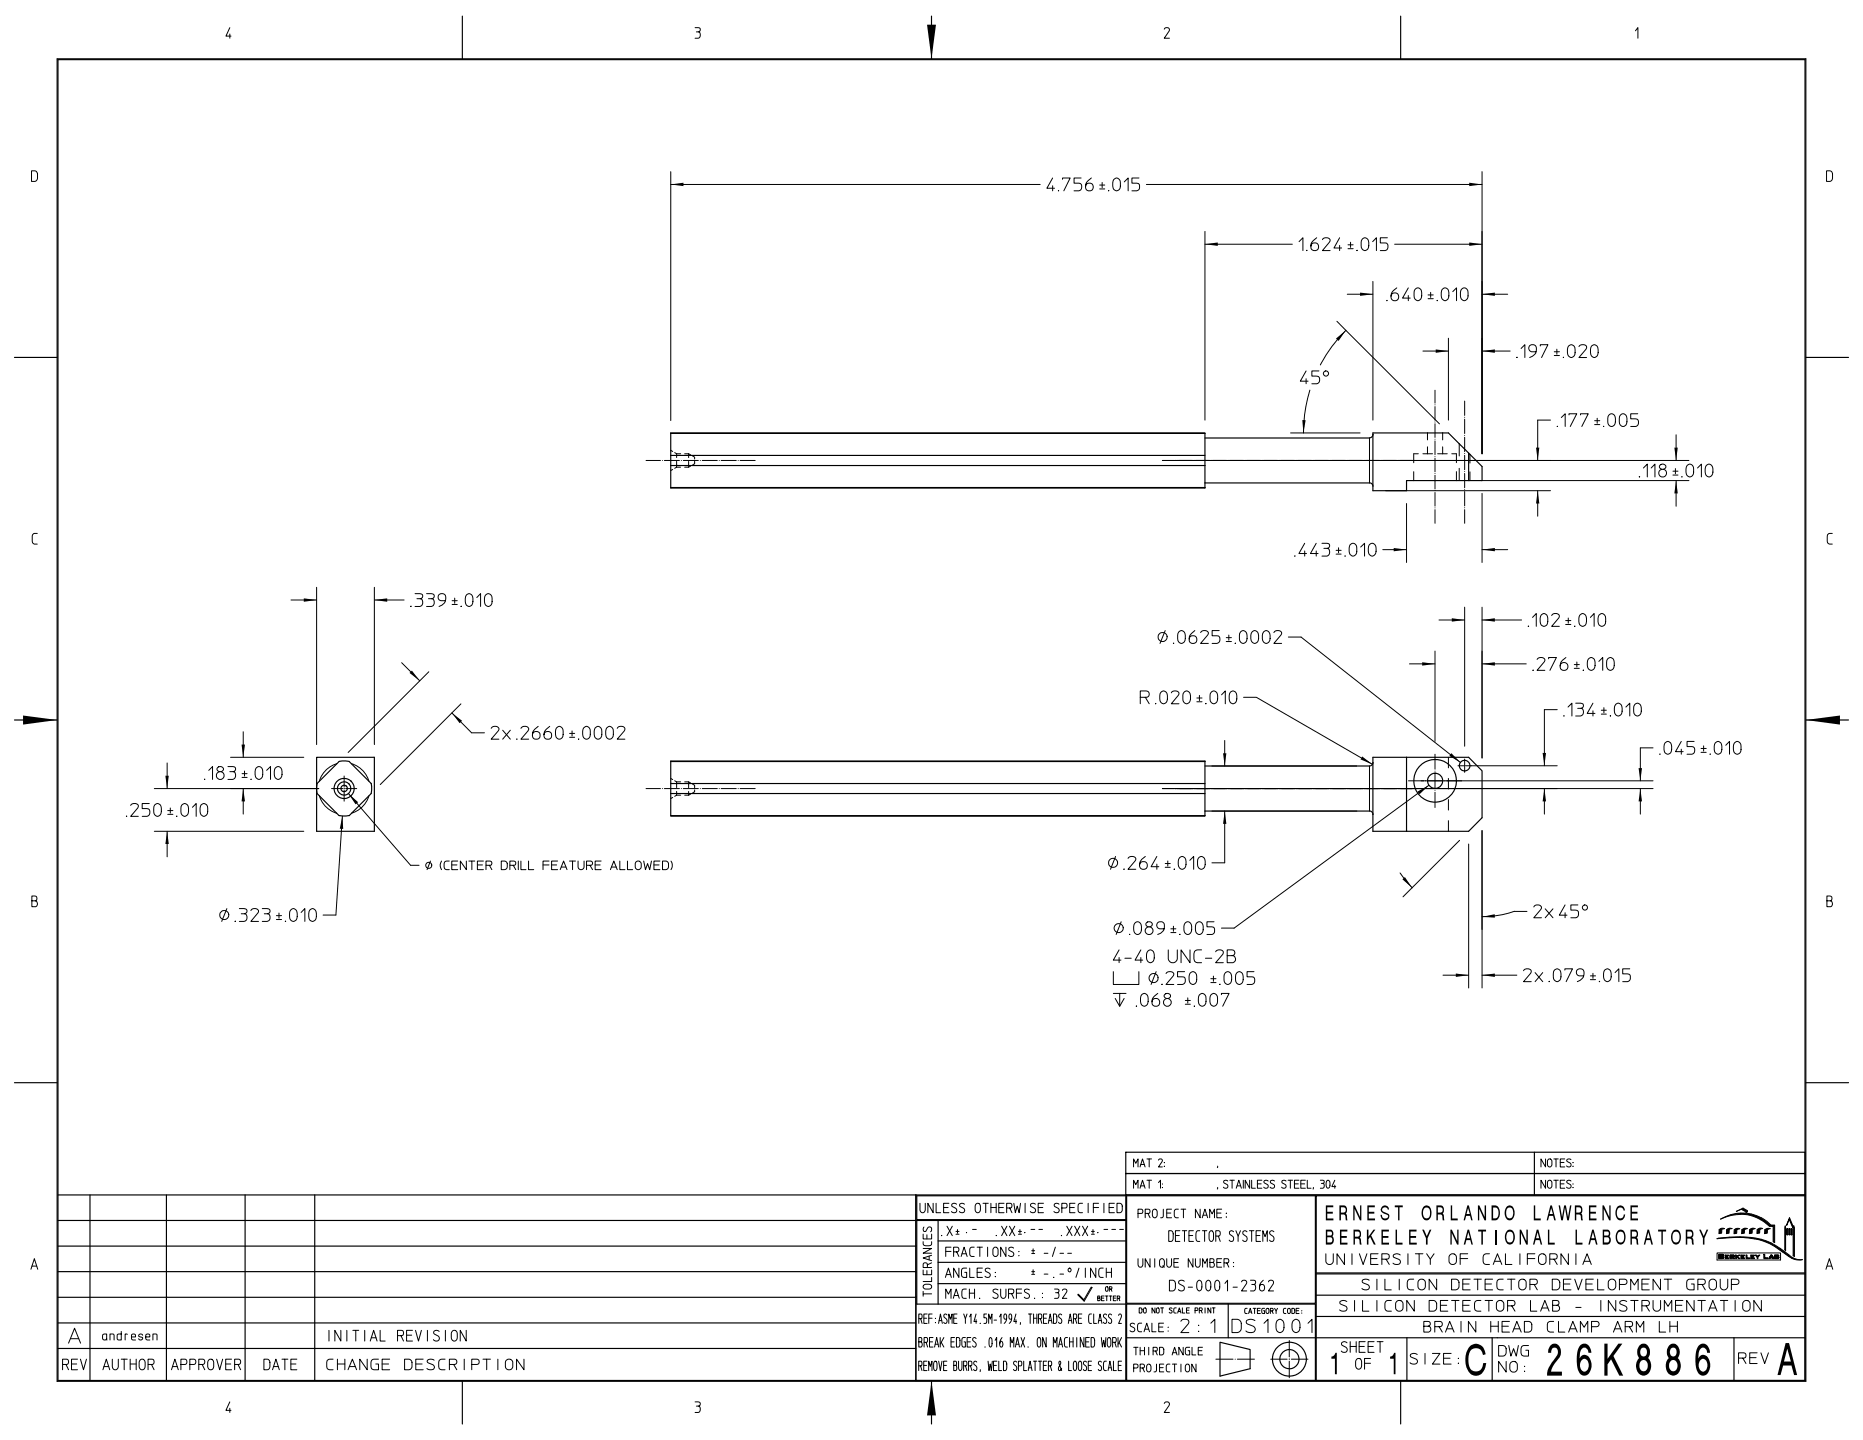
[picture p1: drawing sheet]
<svg xmlns="http://www.w3.org/2000/svg" width="559mm" height="432mm" viewBox="0 0 559 432" stroke-linecap="round" stroke-linejoin="round" font-family="sans-serif">
<g fill="#000">
<path d="M278.1 7.4h2.6l-1.3 10.2z" fill-rule="evenodd"/>
<path d="M201.2 55.3l3.8-.5v1z" fill-rule="evenodd"/>
<path d="M440.7 54.8l3.8 .5-3.8 .5z" fill-rule="evenodd"/>
<path d="M361.4 73.2l3.9-.5v1z" fill-rule="evenodd"/>
<path d="M440.7 72.7l3.8 .5-3.8 .5z" fill-rule="evenodd"/>
<path d="M400.7 101.5l3-2.4-2.2 3.1z" fill-rule="evenodd"/>
<path d="M408 87.7l3.8 .5-3.8 .5z" fill-rule="evenodd"/>
<path d="M444.5 88.2l3.9-.5v1z" fill-rule="evenodd"/>
<path d="M430.6 104.8l3.8 .5-3.8 .5z" fill-rule="evenodd"/>
<path d="M444.5 105.3l3.9-.5v1z" fill-rule="evenodd"/>
<path d="M390.6 125.9l1 .1-.7 3.8z" fill-rule="evenodd"/>
<path d="M460.7 134.2h1l-.5 3.9z" fill-rule="evenodd"/>
<path d="M502.2 134.2h1l-.5 3.9z" fill-rule="evenodd"/>
<path d="M461.2 147.1l.5 3.9h-1z" fill-rule="evenodd"/>
<path d="M502.7 144.1l.5 3.9h-1z" fill-rule="evenodd"/>
<path d="M91.1 179.4l3.9 .5-3.9 .5z" fill-rule="evenodd"/>
<path d="M112.3 179.9l3.8-.5v1z" fill-rule="evenodd"/>
<path d="M418 164.3l3.9 .5-3.9 .5z" fill-rule="evenodd"/>
<path d="M444.5 164.8l3.9-.5v1z" fill-rule="evenodd"/>
<path d="M426.6 198.6l3.8 .5-3.8 .5z" fill-rule="evenodd"/>
<path d="M435.5 185.4l3.8 .5-3.8 .5z" fill-rule="evenodd"/>
<path d="M444.5 185.9l3.9-.5v1z" fill-rule="evenodd"/>
<path d="M444.5 199.1l3.9-.5v1z" fill-rule="evenodd"/>
<path d="M6.9 214.6l10.2 1.3-10.2 1.4z" fill-rule="evenodd"/>
<path d="M122.8 201.8l.7-.7 2.4 3.1z" fill-rule="evenodd"/>
<path d="M135.5 213.8l3.1 2.3-.7 .8z" fill-rule="evenodd"/>
<path d="M541.7 215.9l10.2-1.3v2.7z" fill-rule="evenodd"/>
<path d="M49.6 232.6h1l-.5 3.9z" fill-rule="evenodd"/>
<path d="M73 236.5l.5 3.8h-1z" fill-rule="evenodd"/>
<path d="M72.5 223.3h1l-.5 3.8z" fill-rule="evenodd"/>
<path d="M104.5 238l2.9 2.6-.8 .6z" fill-rule="evenodd"/>
<path d="M366.9 225.9h.9l-.5 3.8z" fill-rule="evenodd"/>
<path d="M408.6 226.8l3.1 2.4-3.6-1.5z" fill-rule="evenodd"/>
<path d="M425.2 237.3l3.4-1.8-2.8 2.7z" fill-rule="evenodd"/>
<path d="M435.3 225.8l2.7 2.8-3.3-1.9z" fill-rule="evenodd"/>
<path d="M463.2 236.5l.5 3.8h-1z" fill-rule="evenodd"/>
<path d="M462.7 225.8h1l-.5 3.8z" fill-rule="evenodd"/>
<path d="M492 236.5l.5 3.8h-1z" fill-rule="evenodd"/>
<path d="M491.5 230.3h1l-.5 3.8z" fill-rule="evenodd"/>
<path d="M50.1 249.3l.5 3.8h-1z" fill-rule="evenodd"/>
<path d="M102.7 244.7l.2 3.9-1-.1z" fill-rule="evenodd"/>
<path d="M367.3 243.2l.5 3.9h-.9z" fill-rule="evenodd"/>
<path d="M420.7 263.7l.7-.7 2.1 3.2z" fill-rule="evenodd"/>
<path d="M444.5 274.9l3.8-.8 .1 1.1z" fill-rule="evenodd"/>
<path d="M436.7 291.9l3.8 .5-3.8 .5z" fill-rule="evenodd"/>
<path d="M444.5 292.4l3.9-.5v1z" fill-rule="evenodd"/>
<path d="M397.7 368.7v4.5h1.5a1.69 1.69 0 0 0 .5-2.6 1.25 1.25 0 0 0-.5-1.9zM398.1 371v1.6h1a.85 .85 0 0 0 .5-.8 .85 .85 0 0 0-.5-.8zM398.1 369.3v1.2h1a.65 .65 0 0 0 .4-.6 .65 .65 0 0 0-.4-.6z" fill-rule="evenodd"/>
<path d="M397.7 361.5h2.2v.5h-1.8v1.4h1.7v.5h-1.7v1.5h1.8v.5h-2.2z" fill-rule="evenodd"/>
<path d="M402.2 362v1.6h.8a.81 .81 0 0 0 .7-.8 .81 .81 0 0 0-.7-.8zM401.7 361.5h1.4a1.44 1.44 0 0 1 .5 2.4l.4 .5 .2 1.5h-.5l-.2-1.4-.6-.3h-.7v1.7h-.5z" fill-rule="evenodd"/>
<path d="M401.9 368.7h2.2v.6h-1.8v1.3h1.7v.6h-1.7v1.4h1.9v.6h-2.3z" fill-rule="evenodd"/>
<path d="M405.9 361.5h.4l1.7 3.4v-3.4h.3v4.4h-.4l-1.6-3.4v3.4h-.4z" fill-rule="evenodd"/>
<path d="M406.4 369.3v1.5h.8a.8 .8 0 0 0 .7-.7 .8 .8 0 0 0-.7-.8zM406 368.7h1.4a1.42 1.42 0 0 1 .4 2.4l.4 .5 .2 1.6h-.5l-.2-1.5-.6-.3h-.7v1.8h-.4z" fill-rule="evenodd"/>
<path d="M410.1 361.5h2.3v.5h-1.8v1.4h1.6v.5h-1.6v1.5h1.8v.5h-2.3z" fill-rule="evenodd"/>
<path d="M410 368.7h.5v2.1l1.5-2.1h.5l-1.2 1.8 1.3 2.7h-.5l-1.1-2.3-.5 .7v1.6h-.5z" fill-rule="evenodd"/>
<path d="M414.7 361.7a1.22 1.22 0 0 1 1.2-.1 1.22 1.22 0 0 1 .7 1.1h-.4a.79 .79 0 0 0-1.1-.6 .79 .79 0 0 0-.2 1.2l.9 .4a1.17 1.17 0 0 1 .7 1.7 1.17 1.17 0 0 1-1.8 .3l-.6-1v-.4h.4a.94 .94 0 0 0 .8 1.1 .94 .94 0 0 0 1-.9 3.2 3.2 0 0 1-2.2-1.7z" fill-rule="evenodd"/>
<path d="M414.4 368.7h2.2v.6h-1.8v1.3h1.7v.6h-1.7v1.4h1.8v.6h-2.2z" fill-rule="evenodd"/>
<path d="M418.6 368.7h.4v3.9h1.7v.6h-2.1z" fill-rule="evenodd"/>
<path d="M418.4 361.5h2.4v.5h-1v3.9h-.5v-3.9h-.9z" fill-rule="evenodd"/>
<path d="M422.7 368.7h2.2v.6h-1.8v1.3h1.6v.6h-1.6v1.4h1.9v.6h-2.3z" fill-rule="evenodd"/>
<path d="M427.1 361.7a2.84 2.84 0 0 0 .4 4.2 1.64 1.64 0 0 0 1.9-2 1.76 1.76 0 0 0-1.9-2.4zM427.2 362.4a1.96 1.96 0 0 0 .6 2.9 1.27 1.27 0 0 0 1.1-1.8 1.1 1.1 0 0 0-.4-1.2 1.1 1.1 0 0 0-1.3 .1z" fill-rule="evenodd"/>
<path d="M426.6 368.7h.5l.9 2 .8-2h.5l-1.1 2.6v1.9h-.5v-1.9z" fill-rule="evenodd"/>
<path d="M431.3 362v1.6h.8a.81 .81 0 0 0 .6-.8 .81 .81 0 0 0-.6-.8zM430.8 361.5h1.4a1.44 1.44 0 0 1 .5 2.4l.4 .5 .1 1.5h-.4l-.3-1.4-.5-.3h-.7v1.7h-.5z" fill-rule="evenodd"/>
<path d="M435 368.7h.5l1.6 3.5v-3.5h.4v4.5h-.4l-1.7-3.5v3.5h-.4z" fill-rule="evenodd"/>
<path d="M435.2 361.5h.4v3.9h1.6v.5h-2z" fill-rule="evenodd"/>
<path d="M440.1 361.5l-1.1 4.4h.4l.4-1.3h1.1l.4 1.3h.4l-1.1-4.4zM440.3 362.3l-.4 1.7h1z" fill-rule="evenodd"/>
<path d="M440.2 368.7l-1.2 4.5h.5l.3-1.3h1.2l.4 1.3h.4l-1.1-4.5zM440.4 369.5l-.5 1.8h1z" fill-rule="evenodd"/>
<path d="M443.3 361.5h.4l1.6 3.4v-3.4h.4v4.4h-.4l-1.6-3.4v3.4h-.4z" fill-rule="evenodd"/>
<path d="M443.4 368.7h2.3v.6h-.9v3.9h-.5v-3.9h-.9z" fill-rule="evenodd"/>
<path d="M447.4 361.5v4.4h1.2a2.56 2.56 0 0 0 .8-3.9l-.8-.5zM447.9 362.1v3.2a1.5 1.5 0 0 0 1.4-.6 1.5 1.5 0 0 0 .1-1.6l-.4-.8z" fill-rule="evenodd"/>
<path d="M452 361.7a2.81 2.81 0 0 0 .5 4.2 1.96 1.96 0 0 0 1.8-2.8 1.47 1.47 0 0 0-.7-1.4 1.47 1.47 0 0 0-1.6 0zM452.1 362.4a1.99 1.99 0 0 0 .6 2.9 1.15 1.15 0 0 0 1.2-1.4 1.34 1.34 0 0 0-1.2-1.8z" fill-rule="evenodd"/>
<path d="M452.1 369a2.8 2.8 0 0 0 .4 4.1 1.5 1.5 0 0 0 1.8-1.6 2.06 2.06 0 0 0-1.5-2.8zM452.2 369.6a2.31 2.31 0 0 0 .3 2.9 1.26 1.26 0 0 0 1.3-.4 1.26 1.26 0 0 0 .1-1.3 1.1 1.1 0 0 0-.4-1.3 1.1 1.1 0 0 0-1.3 .1z" fill-rule="evenodd"/>
<path d="M455.8 368.7h.4l1.6 3.5v-3.5h.5v4.5h-.5l-1.6-3.5v3.5h-.4z" fill-rule="evenodd"/>
<path d="M460.1 361.5h.4v3.9h1.6v.5h-2z" fill-rule="evenodd"/>
<path d="M460.9 368.7l-1.1 4.5h.4l.4-1.3h1.2l.3 1.3h.5l-1.2-4.5zM461.2 369.5l-.5 1.8h1z" fill-rule="evenodd"/>
<path d="M464.3 368.7h.4v3.9h1.6v.6h-2z" fill-rule="evenodd"/>
<path d="M465 361.5l-1.1 4.4h.4l.4-1.3h1.1l.4 1.3h.5l-1.2-4.4zM465.3 362.3l-.5 1.7h1z" fill-rule="evenodd"/>
<path d="M467.5 361.5h.4l.6 3.4 .7-3.4h.5l.6 3.4 .6-3.4h.4l-.7 4.4h-.5l-.7-3.8-.6 3.8h-.5z" fill-rule="evenodd"/>
<path d="M472.6 368.7h.4v3.9h1.7v.6h-2.1z" fill-rule="evenodd"/>
<path d="M472.8 362v1.6h.8a.81 .81 0 0 0 .7-.8 .81 .81 0 0 0-.7-.8zM472.4 361.5h1.3a1.46 1.46 0 0 1 .5 2.4l.4 .5 .2 1.5h-.5l-.2-1.4-.6-.3h-.7v1.7h-.4z" fill-rule="evenodd"/>
<path d="M477.6 368.7l-1.2 4.5h.4l.4-1.3h1.2l.3 1.3h.5l-1.2-4.5zM477.8 369.5l-.5 1.8h1z" fill-rule="evenodd"/>
<path d="M476.6 361.5h2.2v.5h-1.8v1.4h1.7v.5h-1.7v1.5h1.9v.5h-2.3z" fill-rule="evenodd"/>
<path d="M480.7 361.5h.4l1.6 3.4v-3.4h.4v4.4h-.4l-1.7-3.4v3.4h-.3z" fill-rule="evenodd"/>
<path d="M480.7 368.7v4.5h1.5a1.67 1.67 0 0 0 .6-2.6 1.29 1.29 0 0 0-.6-1.9zM481.2 371v1.6h1a.83 .83 0 0 0 .5-.8 .83 .83 0 0 0-.5-.8zM481.2 369.3v1.2h1a.65 .65 0 0 0 .4-.6 .65 .65 0 0 0-.4-.6z" fill-rule="evenodd"/>
<path d="M485.3 369a2.8 2.8 0 0 0 .4 4.1 1.61 1.61 0 0 0 1.9-2 1.76 1.76 0 0 0-1.9-2.3zM485.4 369.6a1.96 1.96 0 0 0 .6 3 1.27 1.27 0 0 0 1.2-1.8 1.1 1.1 0 0 0-.5-1.3 1.1 1.1 0 0 0-1.3 .1z" fill-rule="evenodd"/>
<path d="M485.2 361.7a1.36 1.36 0 0 1 1.5 0 1.36 1.36 0 0 1 .7 1.2l-.4 .1a1.06 1.06 0 0 0-1.3-.9 1.06 1.06 0 0 0-.7 1.4 1.22 1.22 0 0 0 .2 1.5 1.22 1.22 0 0 0 1.4 .2l.4-1h.5a1.47 1.47 0 0 1-1.4 1.7 1.47 1.47 0 0 1-1.5-1.6v-1.2z" fill-rule="evenodd"/>
<path d="M489.5 369.3v1.5h.8a.79 .79 0 0 0 .6-.7 .79 .79 0 0 0-.6-.8zM489.1 368.7h1.3a1.41 1.41 0 0 1 .5 2.4l.4 .5 .2 1.6h-.5l-.3-1.5-.5-.3h-.7v1.8h-.4z" fill-rule="evenodd"/>
<path d="M489.1 361.5h2.2v.5h-1.8v1.4h1.6v.5h-1.6v1.5h1.8v.5h-2.2z" fill-rule="evenodd"/>
<path d="M494.2 368.7l-1.2 4.5h.5l.3-1.3h1.2l.3 1.3h.5l-1.2-4.5zM494.4 369.5l-.5 1.8h1z" fill-rule="evenodd"/>
<path d="M497.3 368.7h2.4v.6h-.9v3.9h-.5v-3.9h-1z" fill-rule="evenodd"/>
<path d="M502.1 368.9a2.8 2.8 0 0 0 .3 4.2 1.61 1.61 0 0 0 1.8-2 1.76 1.76 0 0 0-1.8-2.3zM502 369.6a1.96 1.96 0 0 0 .6 3 1.27 1.27 0 0 0 1.2-1.8 1.1 1.1 0 0 0-.5-1.3 1.1 1.1 0 0 0-1.3 .1z" fill-rule="evenodd"/>
<path d="M506.1 369.3v1.5h.8a.79 .79 0 0 0 .7-.7 .79 .79 0 0 0-.7-.8zM505.6 368.7h1.4a1.41 1.41 0 0 1 .5 2.4l.4 .5 .2 1.6h-.5l-.2-1.5-.6-.3h-.7v1.8h-.5z" fill-rule="evenodd"/>
<path d="M509.7 368.7h.5l.8 2 .9-2h.5l-1.2 2.6v1.9h-.4v-1.9z" fill-rule="evenodd"/>
<path d="M515.7 368.7a1.44 1.44 0 0 1 1.5-.3l-.7 .2-.1 1.2-.8 .1z" fill-rule="evenodd"/>
<path d="M517.5 376.3h1v.3h-.8v.2h.5v.1h-.5v.3h.9v.2h-1.1z" fill-rule="evenodd"/>
<path d="M517.9 368.7a1.44 1.44 0 0 1 1.6-.3l-.8 .1-.1 1.3-.8 .1z" fill-rule="evenodd"/>
<path d="M520.2 368.8a1.36 1.36 0 0 1 1.6-.3l-.8 .1-.1 1.2-.8 .2z" fill-rule="evenodd"/>
<path d="M520.6 376.3h.3v.5l.9-.5-.7 .5 .8 .6h-.4l-.6-.5v.5h-.3z" fill-rule="evenodd"/>
<path d="M522.2 376.3h1.1v.3h-.8v.2h.5v.1h-.5v.3h.8v.2h-1.1z" fill-rule="evenodd"/>
<path d="M523.7 376.3h.3v.9h.8v.2h-1.1z" fill-rule="evenodd"/>
<path d="M522.5 368.7a1.34 1.34 0 0 1 1.6-.3l-.8 .2-.1 1.2-.8 .1z" fill-rule="evenodd"/>
<path d="M520.8 363.3l2-1 1.4 .7v.4l-.5 .2v-.2l-1.4-.8z" fill-rule="evenodd"/>
<path d="M525.1 376.3h1.1v.3h-.8v.2h.5v.1h-.5v.3h.9v.2h-1.2z" fill-rule="evenodd"/>
<path d="M524.8 368.7a1.36 1.36 0 0 1 1.6-.3l-.8 .2-.1 1.2-.8 .1z" fill-rule="evenodd"/>
<path d="M526.5 376.3h.3l.4 .4 .7-.4-.6 .6v.5h-.3v-.5z" fill-rule="evenodd"/>
<path d="M516 365.6a12.1 12.1 0 0 1 15.1 1.7h1.2v5.3l-.5-.2v-4.7h-1a12.4 12.4 0 0 0-14.8-2.1z" fill-rule="evenodd"/>
<path d="M527 368.7a1.44 1.44 0 0 1 1.6-.3l-.7 .1-.1 1.2-.8 .2z" fill-rule="evenodd"/>
<path d="M529.1 376.1h.2v1.1h1v.2h-1.2z" fill-rule="evenodd"/>
<path d="M529.3 368.7a1.44 1.44 0 0 1 1.6-.3l-.7 .2-.1 1.2-.8 .1z" fill-rule="evenodd"/>
<path d="M515 371.4a27.3 27.3 0 0 1 16.3 1.4l2.7 1.6 2.2 1.7a5.6 5.6 0 0 0 4.4 1.6 5.6 5.6 0 0 1-5-1.6 20.4 20.4 0 0 0-15.7-5z" fill-rule="evenodd"/>
<path d="M535.5 367.6l.1 7.5-.3-.3z" fill-rule="evenodd"/>
<path d="M535.9 368.4l.3 .1-.1 1.8-.2-.1z" fill-rule="evenodd"/>
<path d="M536.6 368.4l.3 .1-.1 1.8-.3-.1z" fill-rule="evenodd"/>
<path d="M537.2 368.4l.4 .2-.2 1.7-.2-.1z" fill-rule="evenodd"/>
<path d="M536.8 365.1l1 2.5-.1 .4-1-2.3-.8 1.8z" fill-rule="evenodd"/>
<path d="M538 367.5l.2 .6v8.7l-.4-.2v-8.5z" fill-rule="evenodd"/>
<path d="M279.4 414.2l1.3 10.2h-2.6z" fill-rule="evenodd"/>
<path d="M399.3 406.8l.8-.3 .4-.8h.5v6.4h-.6v-4.7h-1.1z" fill-rule="evenodd"/>
<path d="M416.9 406.8l.9-.3 .3-.8h.5v6.4h-.6v-4.7h-1.1z" fill-rule="evenodd"/>
<path d="M441 403.5a2.89 2.89 0 0 1 3.1-.1 2.89 2.89 0 0 1 1.5 2.7l-.8 .2a2.15 2.15 0 0 0-2.2-2 2.15 2.15 0 0 0-2.1 2.2v2.4a2.2 2.2 0 0 0 2.3 2.3 2.2 2.2 0 0 0 2.1-2.5h.9a3.8 3.8 0 0 1-2.9 3.8h-.4a4 4 0 0 1-3-4.4 5.7 5.7 0 0 1 1.5-4.6z" fill-rule="evenodd"/>
<path d="M465.1 403.4a1.79 1.79 0 0 1 1.9-.4 1.79 1.79 0 0 1 1.1 1.6l.1 1.1a4.7 4.7 0 0 1-1.8 3.1l-1.2 2.5h3.3v1.2h-4.5a7.7 7.7 0 0 1 2.5-5.3 1.82 1.82 0 0 0 0-3.1 1.16 1.16 0 0 0-1.2 1.6h-.9a2.77 2.77 0 0 1 .7-2.3z" fill-rule="evenodd"/>
<path d="M474.6 407.7a2.26 2.26 0 0 0 .4 3.6 1.97 1.97 0 0 0 1.6-1.9 1.97 1.97 0 0 0-1.6-1.9zM474.2 403.3a1.94 1.94 0 0 1 3 1.5l.1 .9h-.8a1.22 1.22 0 0 0-.9-1.6 1.22 1.22 0 0 0-1.5 1l-.3 2.3a1.8 1.8 0 0 1 2-1 1.8 1.8 0 0 1 1.4 1.8 2.97 2.97 0 0 1-2.2 4.3 3.1 3.1 0 0 1-2-3.2 7.3 7.3 0 0 1 1.2-6z" fill-rule="evenodd"/>
<path d="M481.2 402.9h1v4.6l3.2-4.6h1.2l-2.7 3.7 3 5.9h-1.2l-2.5-4.9-1 1.6v3.3h-1z" fill-rule="evenodd"/>
<path d="M492.5 404.2a1.32 1.32 0 0 0-.5 1.6 1.32 1.32 0 0 0 1.5 .8 1.32 1.32 0 0 0 .5-1.6 1.32 1.32 0 0 0-1.5-.8zM492.1 408.3a1.77 1.77 0 0 0 1 2.9 1.85 1.85 0 0 0 1.2-1.7 1.85 1.85 0 0 0-1.2-1.7l-.7 .2zM491.8 403.4a3.1 3.1 0 0 0-.2 3.8 3.2 3.2 0 0 0 1.1 5.3 2.97 2.97 0 0 0 2.1-4.8l-.5-.5a2.84 2.84 0 0 0-1-4.3l-1 .1z" fill-rule="evenodd"/>
<path d="M501.1 404.5a1.42 1.42 0 0 0 1 2.3 1.39 1.39 0 0 0 .8-1.5 1.39 1.39 0 0 0-1.2-1.2zM501.3 408a1.94 1.94 0 0 0 .4 3.2 1.71 1.71 0 0 0 1.5-1.7 1.71 1.71 0 0 0-1.5-1.7zM500.7 403.4a3 3 0 0 0-.1 3.8 3.4 3.4 0 0 0 .4 5.1 2.28 2.28 0 0 0 3.2-2.4 3.3 3.3 0 0 0-1-2.7 2.78 2.78 0 0 0-1.1-4.3l-.9 .1z" fill-rule="evenodd"/>
<path d="M510.2 407.7a2.26 2.26 0 0 0 .4 3.6 1.97 1.97 0 0 0 1.6-1.9 1.97 1.97 0 0 0-1.6-1.9zM509.5 403.5a1.91 1.91 0 0 1 2.1-.4 1.91 1.91 0 0 1 1.2 1.7l.1 .9h-.8a1.22 1.22 0 0 0-.9-1.6 1.22 1.22 0 0 0-1.5 1l-.3 2.3a1.8 1.8 0 0 1 2-1 1.8 1.8 0 0 1 1.4 1.8 2.97 2.97 0 0 1-2.2 4.3 3.1 3.1 0 0 1-2-3.2 7.9 7.9 0 0 1 .9-5.8z" fill-rule="evenodd"/>
<path d="M535.6 402.7l-2.4 9.6h.9l.7-2.8h2.6l.7 2.8h.9l-2.4-9.6zM536.1 404.4l-1 3.9h2.1z" fill-rule="evenodd"/>
</g>
<g fill="none" stroke="#000" stroke-width=".3">
<path d="M68.9 8.3l-1.1 2.5h1.5M68.9 10.2v1.3M208.5 8.3h.9a.64 .64 0 0 1 .6 .6 .64 .64 0 0 1-.5 .7 1.07 1.07 0 0 1 .6 .9 1.07 1.07 0 0 1-.7 1h-.9M208.9 9.6h.6M349.2 8.7a.77 .77 0 0 1 1.1-.4 .77 .77 0 0 1 .3 1.1l-1.4 2.1h1.6M490.5 9.2l.8-.9v3.2M9.5 51.2l1.4 .2a2.19 2.19 0 0 1 .4 2l-.6 .9-1.2 .1zM201.2 55.3h110.8M201.2 51.5v74.6M315.7 53.4l-1.7 3h2.3M315.7 55.7v1.5M317.5 57.2h.1"/>
<path d="M318.7 53.8v-.4h2.3l-1.9 3.8M324.3 53.4h-2.1v1.5h1.4a1.19 1.19 0 0 1 .9 1.2 1.19 1.19 0 0 1-.9 1.1h-1.4M327.3 53.4a2.56 2.56 0 0 0-1.4 3.5 1.18 1.18 0 0 0 1.8-.1 1.18 1.18 0 0 0-.5-1.7 1.18 1.18 0 0 0-1.6 .8M329.8 56.7h1.6M329.8 55.5h1.6M330.6 54.7v1.6M332.5 57.2h.1M334 53.9a1.13 1.13 0 0 1 1.5-.4 1.13 1.13 0 0 1 .6 1.3 1.89 1.89 0 0 1-.8 2.3h-.8a2.28 2.28 0 0 1-.5-3.2zM337.2 54.5l1.2-1.1v3.8M341.6 53.4h-2.1v1.5h1.5a1.19 1.19 0 0 1 .8 1.2 1.19 1.19 0 0 1-.8 1.1h-1.5M343.9 55.3h100.6M444.5 51.5v84.6"/>
<path d="M547.9 51.2l1.4 .2a2.19 2.19 0 0 1 .4 2l-.6 .9-1.2 .1zM361.4 73.2h26.2M361.4 69.4v56.6M389.6 72.5l1.2-1.2v3.8M391.9 75.1h.1M394.9 71.3a2.5 2.5 0 0 0-1.4 3.6 1.18 1.18 0 0 0 1.8-.1 1.18 1.18 0 0 0-.5-1.8 1.18 1.18 0 0 0-1.6 .8M396.7 71.9a1.25 1.25 0 0 1 1.2-.6 1.25 1.25 0 0 1 1.1 .9l-2.3 2.9h2.3M401.8 71.3l-1.7 3.1h2.3M401.8 73.6v1.5M404.3 74.6h1.6M404.3 73.4h1.6M405.1 72.6v1.6"/>
<path d="M407 75.1h.1M408.7 71.6a1.16 1.16 0 0 1 1.3-.1 1.16 1.16 0 0 1 .6 1.2 2.02 2.02 0 0 1-.8 2.3h-.8a2.64 2.64 0 0 1-.3-3.4zM411.7 72.5l1.2-1.2v3.8M416.1 71.3h-2.1v1.5h1.5a1.19 1.19 0 0 1 .8 1.2 1.19 1.19 0 0 1-.8 1.1h-1.5M418.3 73.2h26.2M401 96.3l30.8 30.8M403.7 99a42.3 42.3 0 0 0-7.7 10.4M404.1 88.2h7.7M411.8 84.4v41.6M416 90.2h.1M419 86.3a2.53 2.53 0 0 0-1.5 3.6 1.18 1.18 0 0 0 1.8-.2 1.18 1.18 0 0 0-.4-1.7 1.18 1.18 0 0 0-1.7 .8M422.4 86.3l-1.7 3.1h2.3"/>
<path d="M422.4 88.6v1.6M424.4 86.8a1.14 1.14 0 0 1 1.4-.4 1.14 1.14 0 0 1 .6 1.4 2.02 2.02 0 0 1-.7 2.3h-.8a2.21 2.21 0 0 1-.7-2.9zM428.3 89.6h1.6M428.3 88.4h1.6M429.1 87.7v1.5M431.1 90.2h.1M432.6 86.8a1.14 1.14 0 0 1 1.4-.4 1.14 1.14 0 0 1 .6 1.4 2.02 2.02 0 0 1-.8 2.3h-.7a2.35 2.35 0 0 1-.5-3.3zM435.8 87.5l1.1-1.2v3.9M438.3 86.8a1.14 1.14 0 0 1 1.4-.4 1.14 1.14 0 0 1 .6 1.4 1.95 1.95 0 0 1-.7 2.3h-.8a2.35 2.35 0 0 1-.5-3.3zM444.5 88.2h7.7M391.8 111.2l-1.8 3.1h2.4M391.8 113.6v1.5"/>
<path d="M392.9 117a42.7 42.7 0 0 0-1.9 12.8M395.6 111.2h-2.1v1.6h1.4a1.18 1.18 0 0 1 .9 1.1 1.18 1.18 0 0 1-.9 1.2h-1.4M426.8 105.3h7.6M434.4 101.4v24.6M444.5 105.3h8.5M455 107.2h.1M456.2 104.5l1.2-1.1v3.8M460.7 105.5h-1.3a1.14 1.14 0 0 1-.4-2 1.14 1.14 0 0 1 1.8 .8v.7a2.22 2.22 0 0 1-2 2.2M462 103.8v-.4h2.3l-1.9 3.8M466.2 106.6h1.5M466.2 105.5h1.5M467 104.7v1.5"/>
<path d="M468.9 107.2h.1M470.4 103.8a1.14 1.14 0 0 1 1.4-.3 1.14 1.14 0 0 1 .6 1.3 1.9 1.9 0 0 1-.7 2.3h-.8a2.35 2.35 0 0 1-.5-3.3zM473.6 103.9a1.24 1.24 0 0 1 1.3-.6 1.24 1.24 0 0 1 1 1l-2.3 2.9h2.3M477.3 103.8a1.14 1.14 0 0 1 1.5-.3 1.14 1.14 0 0 1 .6 1.3 2.02 2.02 0 0 1-.8 2.3h-.8a2.35 2.35 0 0 1-.5-3.3zM208.4 138.7v.4M352.5 138.1h154.1M387.1 129.8h20.9M410.8 131.3v13.5M465.1 126h-3.9v12.1M467.1 127.9h.1M468.3 125.2l1.2-1.1v3.8M470.6 124.4v-.3h2.3l-1.9 3.8"/>
<path d="M474.1 124.4v-.3h2.3l-1.9 3.8M478.3 127.3h1.5M478.3 126.2h1.5M479.1 125.4v1.5M481 127.9h.1M482.5 124.5a1.13 1.13 0 0 1 1.4-.3 1.13 1.13 0 0 1 .6 1.3 2.04 2.04 0 0 1-.7 2.3h-.8a2.27 2.27 0 0 1-.7-2.9zM486 124.5a1.13 1.13 0 0 1 1.4-.3 1.13 1.13 0 0 1 .6 1.3 2.04 2.04 0 0 1-.8 2.3h-.8a2.27 2.27 0 0 1-.6-2.9zM491.2 124.1h-2.1v1.5h1.5a1.18 1.18 0 0 1 .9 1.1 1.18 1.18 0 0 1-.9 1.2h-1.5M497.9 139.5a.87 .87 0 0 1 1.2-.4 .87 .87 0 0 1 .4 1 .87 .87 0 0 1-1 .6 .78 .78 0 0 1-.7-.4 .78 .78 0 0 1 .1-.8zM502.7 130.4v7.7M506.2 139.5a1.14 1.14 0 0 1 1.3-.1 1.14 1.14 0 0 1 .5 1.2 1.95 1.95 0 0 1-.7 2.3l-.5 .1a2.19 2.19 0 0 1-.6-3.5zM512 139.5a1.16 1.16 0 0 1 1.3-.1 1.16 1.16 0 0 1 .5 1.2 1.7 1.7 0 0 1-1.3 2.4 2.19 2.19 0 0 1-.5-3.5z"/>
<path d="M11.2 159.9l-1.1 .1-.4 .9a2.37 2.37 0 0 0 .2 2l.4 .3h.9M415.6 147.1h49.5M421.9 151v17.7M444.4 144.1h62.2M444.5 148v20.7M461.2 147.1v7.7M491.7 143h.1M492.9 140.3l1.2-1.1v3.8M495.3 140.3l1.1-1.1v3.8M498.5 140.7a1.17 1.17 0 0 0-.8 1.8 1.17 1.17 0 0 0 2 0 1.17 1.17 0 0 0-.8-1.8M501.8 142.5h1.5M501.8 141.3h1.5"/>
<path d="M502.5 140.5v1.6M502.7 144.1v7.7M504.5 143h.1M509.2 140.3l1.1-1.1v3.8M549.6 159.9l-1.1 .1-.4 .9a2.37 2.37 0 0 0 .2 2l.5 .3h.8M87.3 179.9h7.7M95 176.1v47.2M112.3 179.9h8.9M112.3 176.1v47.2M124.5 178l1.9 .1a.75 .75 0 0 1 .4 .9 .75 .75 0 0 1-.8 .5 1.23 1.23 0 0 1 .8 1.2 1.23 1.23 0 0 1-.9 1.2h-1.4M125.1 179.5h.9M128 178l1.9 .1a.75 .75 0 0 1 .3 .9 .75 .75 0 0 1-.7 .5 1.23 1.23 0 0 1 .8 1.2 1.23 1.23 0 0 1-.9 1.2h-1.4"/>
<path d="M128.5 179.5h1M136.4 179.4v1.5M140 178.3a1.16 1.16 0 0 1 1.3-.1 1.16 1.16 0 0 1 .6 1.3 2.02 2.02 0 0 1-.8 2.3l-.5 .1a2.2 2.2 0 0 1-.8-3.4zM143 179.2l1.1-1.2v3.9M145.6 178.5a1.13 1.13 0 0 1 1.4-.4 1.13 1.13 0 0 1 .6 1.4 1.95 1.95 0 0 1-.7 2.3l-.5 .1a2.2 2.2 0 0 1-.8-3.4zM388.4 166.8h.1M391.3 162.9l-1.7 3.1h2.3M391.3 165.2v1.6M394.8 162.9l-1.7 3.1h2.3M394.8 165.2v1.6M396.5 162.9l1.9 .1a.77 .77 0 0 1 .4 .9 .77 .77 0 0 1-.8 .5 1.23 1.23 0 0 1 .8 1.2 1.23 1.23 0 0 1-.8 1.2h-1.5M397.1 164.4h.9"/>
<path d="M400.8 166.2h1.5M400.8 165h1.5M401.5 164.3v1.5M403.4 166.8h.1M405 163.4a1.14 1.14 0 0 1 1.4-.4 1.14 1.14 0 0 1 .6 1.4 1.95 1.95 0 0 1-.8 2.3h-.8a2.35 2.35 0 0 1-.4-3.3zM408.1 164l1.2-1.1v3.9M410.7 163.4a1.16 1.16 0 0 1 1.4-.4 1.16 1.16 0 0 1 .6 1.4 1.7 1.7 0 0 1-1.2 2.4l-.3-.1a2.35 2.35 0 0 1-.5-3.3zM414.8 164.8h7.1M444.5 164.8h7.7M120.5 198.7l5.4 5.5M123.2 181.9h.1M133.6 180.1h-1.3a1.14 1.14 0 0 1-.5-2 1.14 1.14 0 0 1 1.9 .9v.6a2.34 2.34 0 0 1-2 2.3"/>
<path d="M135.6 181.3h1.6M135.6 180.1h1.6M138.3 181.9h.1M349.5 189.1l-1.6 3.8M352 192.9h.1M353.7 189.4a1.16 1.16 0 0 1 1.3-.1 1.16 1.16 0 0 1 .5 1.2 1.96 1.96 0 0 1-.7 2.3h-.8a1.82 1.82 0 0 1-.8-2.3zM358.4 189.1a2.67 2.67 0 0 0-1.6 3.3 1.18 1.18 0 0 0 1.8 .4 1.18 1.18 0 0 0-.1-1.9 1.18 1.18 0 0 0-1.8 .7M360.1 189.7a1.26 1.26 0 0 1 1.3-.6 1.26 1.26 0 0 1 1 .9l-2.3 2.9h2.3M365.7 189.1h-2.1v1.5h1.4a1.18 1.18 0 0 1 .9 1.2 1.18 1.18 0 0 1-.9 1.1h-1.4M367.8 192.4h1.6M367.8 191.2h1.6M368.6 190.4v1.6"/>
<path d="M370.5 192.9h.1M372.2 189.4a1.16 1.16 0 0 1 1.3-.1 1.16 1.16 0 0 1 .6 1.2 1.96 1.96 0 0 1-.8 2.3h-.8a1.82 1.82 0 0 1-.7-2.3zM375.7 189.4a1.16 1.16 0 0 1 1.3-.1 1.16 1.16 0 0 1 .5 1.2 1.96 1.96 0 0 1-.8 2.3h-.7a2.53 2.53 0 0 1-.3-3.4zM379.1 189.4a1.16 1.16 0 0 1 1.4-.1 1.16 1.16 0 0 1 .5 1.2 1.7 1.7 0 0 1-1.3 2.4l-.3-.1a2.53 2.53 0 0 1-.3-3.4zM382.1 189.7a1.26 1.26 0 0 1 1.3-.6 1.26 1.26 0 0 1 1 .9l-2.3 2.9h2.3M386.4 191h3.8l47.8 37.6M422.8 199.1h7.6M430.4 195.2v27.1M431.6 185.9h7.7M439.3 182.1v41.7M444.5 185.9h11.9M444.5 182.1v45.2"/>
<path d="M444.5 199.1h13.3M458.4 187.8h.1M459.7 185.1l1.1-1.1v3.8M461 197.7a1.27 1.27 0 0 1 1.3-.6 1.27 1.27 0 0 1 1.1 1l-2.4 2.9h2.4M462.2 184.5a1.13 1.13 0 0 1 1.5-.4 1.13 1.13 0 0 1 .6 1.3 1.96 1.96 0 0 1-.8 2.3h-.8a2.28 2.28 0 0 1-.5-3.2zM464.5 197.6v-.4h2.3l-1.9 3.8M465.4 184.6a1.22 1.22 0 0 1 1.3-.7 1.22 1.22 0 0 1 1 1.1l-2.3 2.8h2.3M469.6 187.3h1.6M469.6 186.1h1.6M469.7 197.2a2.56 2.56 0 0 0-1.5 3.5 1.19 1.19 0 0 0 1.9-.1 1.19 1.19 0 0 0-.5-1.8 1.19 1.19 0 0 0-1.6 .9M470.4 185.3v1.6M472.2 199.3h1.5"/>
<path d="M472.3 187.8h.1M473 198.5v1.5M473.9 184.5a1.13 1.13 0 0 1 1.4-.4 1.13 1.13 0 0 1 .6 1.3 1.96 1.96 0 0 1-.8 2.3h-.8a2.28 2.28 0 0 1-.4-3.2zM476.4 197.6a1.14 1.14 0 0 1 1.4-.3 1.14 1.14 0 0 1 .6 1.3 2.02 2.02 0 0 1-.7 2.3l-.5 .1a2.2 2.2 0 0 1-.8-3.4zM477 185.1l1.2-1.1v3.8M479.6 198.3l1.1-1.1v3.8M479.6 184.5a1.13 1.13 0 0 1 1.4-.4 1.13 1.13 0 0 1 .6 1.3 1.89 1.89 0 0 1-.7 2.3h-.8a2.28 2.28 0 0 1-.5-3.2zM482.2 197.6a1.14 1.14 0 0 1 1.4-.3 1.14 1.14 0 0 1 .6 1.3 2.02 2.02 0 0 1-.8 2.3h-.8a2.27 2.27 0 0 1-.6-2.9zM73 219.4v7.7M128.6 201.4l-24.2 24.2M135.5 213.8l6 5.9h3.8M138.3 211.1l-24.2 24.2"/>
<path d="M147.3 218.4a1.25 1.25 0 0 1 1.3-.6 1.25 1.25 0 0 1 1 1l-2.3 2.9h2.3M150.8 219l2.3 2.7M153.1 219l-2.3 2.7M156.2 218.4a1.25 1.25 0 0 1 1.3-.6 1.25 1.25 0 0 1 1.1 1l-2.4 2.9h2.4M161.4 217.8a2.56 2.56 0 0 0-1.4 3.6 1.18 1.18 0 0 0 1.8-.1 1.18 1.18 0 0 0-.5-1.8 1.18 1.18 0 0 0-1.6 .8M164.9 217.8a2.56 2.56 0 0 0-1.5 3.6 1.18 1.18 0 0 0 1.9-.1 1.18 1.18 0 0 0-.5-1.8 1.18 1.18 0 0 0-1.6 .8M166.9 218.3a1.13 1.13 0 0 1 1.4-.4 1.13 1.13 0 0 1 .6 1.4 1.92 1.92 0 0 1-.8 2.3h-.7a2.35 2.35 0 0 1-.5-3.3zM170.9 219.9h1.5M171.6 219.2v1.5M175 218.3a1.13 1.13 0 0 1 1.5-.4 1.13 1.13 0 0 1 .6 1.4 1.97 1.97 0 0 1-.8 2.3h-.8a2.35 2.35 0 0 1-.5-3.3zM178.5 218.3a1.13 1.13 0 0 1 1.4-.4 1.13 1.13 0 0 1 .6 1.4 1.97 1.97 0 0 1-.7 2.3h-.8a2.35 2.35 0 0 1-.5-3.3zM182 218.3a1.13 1.13 0 0 1 1.4-.4 1.13 1.13 0 0 1 .6 1.4 1.97 1.97 0 0 1-.8 2.3h-.7a2.35 2.35 0 0 1-.5-3.3z"/>
<path d="M185.1 218.4a1.22 1.22 0 0 1 1.3-.6 1.22 1.22 0 0 1 1 1l-2.3 2.9h2.3M342 209.1v1.9M343.5 209.1h-1.5v-1.9h1.8a.97 .97 0 0 1 .9 1.1 .97 .97 0 0 1-1.2 .8l1.2 1.9M346.6 211h.1M348.3 207.5a1.16 1.16 0 0 1 1.4-.1 1.16 1.16 0 0 1 .5 1.2 2.02 2.02 0 0 1-.8 2.3h-.8a2.64 2.64 0 0 1-.3-3.4zM351.3 207.8a1.25 1.25 0 0 1 1.3-.6 1.25 1.25 0 0 1 1 .9l-2.3 2.9h2.3M355.2 207.5a1.16 1.16 0 0 1 1.4-.1 1.16 1.16 0 0 1 .5 1.2 2.02 2.02 0 0 1-.8 2.3h-.8a2.64 2.64 0 0 1-.3-3.4zM359 210.4h1.5M359 209.3h1.5M359.8 208.5v1.6M361.7 211h.1M363.4 207.5a1.16 1.16 0 0 1 1.3-.1 1.16 1.16 0 0 1 .5 1.2 2.02 2.02 0 0 1-.7 2.3h-.8a2.64 2.64 0 0 1-.3-3.4z"/>
<path d="M366.4 208.4l1.1-1.2v3.8M369.1 207.5a1.16 1.16 0 0 1 1.4-.1 1.16 1.16 0 0 1 .5 1.2 2.02 2.02 0 0 1-.8 2.3l-.5 .1a2.2 2.2 0 0 1-.7-3.3zM373 209.1h3.8l34.9 20.1M459.8 201h.1M467.1 212.8h-3.9v16.8M469.1 214.7h.1M470.3 212l1.2-1.1v3.8M472.2 200.4h1.5M472.6 210.9l2 .1a.77 .77 0 0 1 .3 .8 .77 .77 0 0 1-.7 .6 1.19 1.19 0 0 1 .8 1.2 1.19 1.19 0 0 1-.9 1.1h-1.5M473.2 212.4h1M474.9 201h.1M477.8 210.9l-1.7 3h2.3"/>
<path d="M477.8 213.1v1.6M480.3 214.1h1.5M480.3 213h1.5M481.1 212.2v1.5M483 214.7h.1M484.7 211.1a1.16 1.16 0 0 1 1.3 0 1.16 1.16 0 0 1 .6 1.2 1.96 1.96 0 0 1-.8 2.3h-.8a2.53 2.53 0 0 1-.3-3.5zM487.7 212l1.1-1.1v3.8M490.5 211.1a1.16 1.16 0 0 1 1.3 0 1.16 1.16 0 0 1 .5 1.2 1.96 1.96 0 0 1-.8 2.3h-.8a1.82 1.82 0 0 1-.7-2.3zM46.3 236.5h49.3M50.1 228.8v7.7M61.3 233.7h.1M62.6 231l1.1-1.1v3.8"/>
<path d="M65.3 230.2a.86 .86 0 0 1 1.1-.4 .86 .86 0 0 1 .5 1 .86 .86 0 0 1-1 .6 .76 .76 0 0 1-.7-.5 .76 .76 0 0 1 .1-.7zM65.9 231.4a1.19 1.19 0 0 0-.8 1.8 1.19 1.19 0 0 0 2 0 1.19 1.19 0 0 0-.8-1.8M68.4 229.9h1.9a.77 .77 0 0 1 .3 .9 .77 .77 0 0 1-.7 .6 1.23 1.23 0 0 1 .8 1.2 1.23 1.23 0 0 1-.9 1.1h-1.4M68.9 231.4h1M69.1 227.1h22M72.6 233.1h1.5M72.6 232h1.5M73 236.5v7.6M73.3 231.2v1.5M75.3 233.7h.1M76.8 230.3a1.14 1.14 0 0 1 1.4-.3 1.14 1.14 0 0 1 .6 1.3 1.95 1.95 0 0 1-.7 2.3h-.8a2.35 2.35 0 0 1-.5-3.3zM80 231l1.1-1.1v3.8"/>
<path d="M82.5 230.3a1.16 1.16 0 0 1 1.5-.3 1.16 1.16 0 0 1 .6 1.3 1.7 1.7 0 0 1-1.3 2.4l-.3-.1a2.35 2.35 0 0 1-.5-3.3zM95.8 238.6a7.7 7.7 0 0 0 5.2 5.3M101 229a7.7 7.7 0 0 0-5.2 5.2M104.5 238l18.7 21.5h2.5M105.4 229a7.8 7.8 0 0 1 5.3 5.2M110.7 238.6a7.8 7.8 0 0 1-5.3 5.3M155 221.7h.1M170.9 221.1h1.5M173.5 221.7h.1M208.4 235.5v.3M352.5 236.5h143.3M363.5 229.7h43.5"/>
<path d="M367.3 222v7.7M410.8 229.7v13.5M426.3 234.1h69.5M428.6 235.5l-58.4 42.8h-3.8M441.1 229.6h26M463.2 236.5v7.6M492 236.5v7.6M495.8 224.3h-3.8v9.8M497.9 226.2h.1M499.4 222.8a1.13 1.13 0 0 1 1.4-.4 1.13 1.13 0 0 1 .6 1.4 1.96 1.96 0 0 1-.8 2.3h-.7a2.28 2.28 0 0 1-.5-3.3zM504.3 222.3l-1.7 3.1h2.3M504.3 224.6v1.6"/>
<path d="M508.1 222.3h-2.1v1.6h1.5a1.19 1.19 0 0 1 .8 1.1 1.19 1.19 0 0 1-.8 1.2h-1.5M510.2 225.6h1.6M510.2 224.4h1.6M511 223.7v1.5M512.9 226.2h.1M514.5 222.8a1.13 1.13 0 0 1 1.4-.4 1.13 1.13 0 0 1 .6 1.4 1.96 1.96 0 0 1-.8 2.3h-.8a2.28 2.28 0 0 1-.4-3.3zM517.6 223.5l1.2-1.2v3.9M520.2 222.8a1.13 1.13 0 0 1 1.4-.4 1.13 1.13 0 0 1 .6 1.4 1.89 1.89 0 0 1-.7 2.3h-.8a2.28 2.28 0 0 1-.5-3.3zM37.9 244.8h.1M39.2 241.5a1.24 1.24 0 0 1 1.3-.6 1.24 1.24 0 0 1 1 1l-2.3 2.9h2.3M44.8 240.9h-2.1v1.6h1.4a1.2 1.2 0 0 1 .9 1.1 1.2 1.2 0 0 1-.9 1.2h-1.4M46.3 249.3h44.8"/>
<path d="M46.4 241.4a1.14 1.14 0 0 1 1.4-.3 1.14 1.14 0 0 1 .6 1.3 2.02 2.02 0 0 1-.8 2.3h-.8a2.27 2.27 0 0 1-.6-2.9zM50.1 249.3v7.6M50.3 244.2h1.6M50.3 243.1h1.6M51.1 242.3v1.5M53 244.8h.1M54.5 241.4a1.14 1.14 0 0 1 1.5-.3 1.14 1.14 0 0 1 .6 1.3 2.02 2.02 0 0 1-.8 2.3h-.8a2.21 2.21 0 0 1-.7-2.9zM57.7 242.1l1.1-1.2v3.9M60.3 241.4a1.14 1.14 0 0 1 1.4-.3 1.14 1.14 0 0 1 .6 1.3 1.9 1.9 0 0 1-.8 2.3h-.7a2.35 2.35 0 0 1-.5-3.3zM102.7 244.7l-1.9 29.7h-3.9M129.1 258.2l-1 2.6M132.4 258.2a2.26 2.26 0 0 0 0 2.6"/>
<path d="M134.8 258.2l-1.1 .1-.5 .7 .1 1.5 .6 .3h.9M135.5 259.4h1.6M137.3 258.2h-1.8v2.6h1.8M139.9 258.2v2.6l-1.8-2.6v2.6M140.6 258.2h.9v2.6M141.5 258.2h.9M143.2 259.4h1.5M145 258.2h-1.8v2.6h1.8M145.8 259.5v1.3M146.8 259.5h-1v-1.3h1.2a.64 .64 0 0 1 .5 .7 .64 .64 0 0 1-.7 .6l.7 1.3M150.4 258.2l1.2 .1 .5 .4 .1 1.3-.6 .7-1.2 .1zM152.9 259.5v1.3"/>
<path d="M154 259.5h-1.1v-1.3h1.2a.64 .64 0 0 1 .6 .7 .64 .64 0 0 1-.7 .6l.7 1.3M155.5 258.2v2.6M156.2 258.2v2.6h1.6M158.5 258.2v2.6h1.6M162.9 259.4h1.8M164.7 258.2h-1.8v2.6M165.5 259.4h1.5M167.3 258.2h-1.8v2.6h1.8M168.3 260h1.4M170.8 258.2h.9v2.6M171.7 258.2h.9M173.4 258.2v1.8a.91 .91 0 0 0 .9 .8 .91 .91 0 0 0 .9-.8v-1.8"/>
<path d="M175.9 259.5v1.3M177 259.5h-1.1v-1.3h1.3a.65 .65 0 0 1 .5 .7 .65 .65 0 0 1-.7 .6l.7 1.3M178.5 259.4h1.5M180.3 258.2h-1.8v2.6h1.8M183.4 260h1.4M185.9 258.2v2.6h1.6M188.2 258.2v2.6h1.6M190.7 258.5a.92 .92 0 0 1 1-.3 .92 .92 0 0 1 .6 .8v1a.91 .91 0 0 1-.9 .8 .91 .91 0 0 1-.9-.8zM193.1 258.2l.5 2.6 .6-1.8 .7 1.8 .5-2.6M196.1 259.4h1.6M197.9 258.2h-1.8v2.6h1.8M198.7 258.2l1.3 .1 .4 .4 .1 1.3-.5 .7-1.3 .1z"/>
<path d="M201.3 258.2a2.26 2.26 0 0 1 0 2.6M334.6 256.8l-1.5 3.9M338.3 257.4a1.27 1.27 0 0 1 1.3-.6 1.27 1.27 0 0 1 1.1 1l-2.4 2.9h2.4M343.5 256.8a2.51 2.51 0 0 0-1.4 3.6 1.19 1.19 0 0 0 1.9-.2 1.19 1.19 0 0 0-.6-1.7 1.19 1.19 0 0 0-1.6 .8M347 256.8l-1.7 3.1h2.3M347 259.1v1.6M349.5 258.9h1.5M350.3 258.2v1.5M353.9 257.1a1.16 1.16 0 0 1 1.3 0 1.16 1.16 0 0 1 .5 1.2 2.02 2.02 0 0 1-.7 2.3l-.5 .1a2.19 2.19 0 0 1-.6-3.6zM356.9 258l1.1-1.2v3.9M359.7 257.1a1.16 1.16 0 0 1 1.3 0 1.16 1.16 0 0 1 .5 1.2 2.02 2.02 0 0 1-.8 2.3h-.8a2.64 2.64 0 0 1-.2-3.5zM363.5 243.2h43.5"/>
<path d="M367.3 243.2v15.5h-3.8M437.8 252l-17 16.9M440.5 253.1v43.2M444.5 249.1v47.2M9.6 270.1h1a.95 .95 0 0 1 .6 .9 .95 .95 0 0 1-.5 .9h-1.1v-3.2h.9a.76 .76 0 0 1 .6 .7 .76 .76 0 0 1-.5 .7M68.1 272.5l-1.6 3.8M70.5 276.3h.1M71.8 272.5l1.9 .1a.77 .77 0 0 1 .4 .8 .77 .77 0 0 1-.8 .6 1.19 1.19 0 0 1 .8 1.2 1.19 1.19 0 0 1-.9 1.1h-1.4M72.4 274h.9M75.2 273a1.23 1.23 0 0 1 1.3-.6 1.23 1.23 0 0 1 1 1l-2.3 2.9h2.3M78.7 272.5l1.9 .1a.77 .77 0 0 1 .4 .8 .77 .77 0 0 1-.8 .6 1.19 1.19 0 0 1 .8 1.2 1.19 1.19 0 0 1-.9 1.1h-1.4M79.3 274h.9"/>
<path d="M82.9 275.7h1.6M82.9 274.6h1.6M83.7 273.8v1.5M85.6 276.3h.1M87.1 272.9a1.13 1.13 0 0 1 1.4-.3 1.13 1.13 0 0 1 .6 1.3 1.96 1.96 0 0 1-.7 2.3h-.8a1.29 1.29 0 0 1-.7-1.4v-1.5zM90.3 273.6l1.1-1.1v3.8M92.9 272.9a1.13 1.13 0 0 1 1.4-.3 1.13 1.13 0 0 1 .6 1.3 1.96 1.96 0 0 1-.8 2.3h-.7a2.28 2.28 0 0 1-.5-3.3zM168 260.8l1.1-2.6 1 2.6M183.1 260.8l1-2.6 1 2.6M336.3 276.4l-1.5 3.8M337.1 260.7h.1M340.4 276.9a1.13 1.13 0 0 1 1.4-.4 1.13 1.13 0 0 1 .6 1.3 1.74 1.74 0 0 1-1.1 2.4l-.8-.3a2.83 2.83 0 0 1-.1-3z"/>
<path d="M343.9 276.7a.91 .91 0 0 1 1.2-.3 .91 .91 0 0 1 .3 1.2 .92 .92 0 0 1-1.2 .3 .92 .92 0 0 1-.3-1.2zM344.5 277.9a1.17 1.17 0 0 0-.8 1.8 1.17 1.17 0 0 0 1.9 0 1.17 1.17 0 0 0-.8-1.8M349.2 278.5h-1.4a1.14 1.14 0 0 1-.8-1.3 1.14 1.14 0 0 1 1.2-.9 1.14 1.14 0 0 1 1 1.1v.6a2.22 2.22 0 0 1-2 2.2M349.5 260.1h1.5M351.2 279.6h1.5M351.2 278.5h1.5M352 277.7v1.6M352.2 260.7h.1M355.4 276.9a1.13 1.13 0 0 1 1.4-.4 1.13 1.13 0 0 1 .6 1.3 1.74 1.74 0 0 1-1 2.4l-.8-.3a2.83 2.83 0 0 1-.2-3zM358.8 276.9a1.15 1.15 0 0 1 1.5-.4 1.15 1.15 0 0 1 .6 1.3 1.74 1.74 0 0 1-1.1 2.4l-.5-.1a2.35 2.35 0 0 1-.5-3.2zM364.1 276.4h-2.1v1.5h1.5a1.19 1.19 0 0 1 .8 1.2 1.19 1.19 0 0 1-.8 1.1h-1.5M419.9 261.8l1.5 2 2.2 2.4"/>
<path d="M454.2 273.3h3.8M454.2 273.3a28.1 28.1 0 0 1-9.6 1.6M460.1 272a1.23 1.23 0 0 1 1.2-.7 1.23 1.23 0 0 1 1.1 1l-2.3 2.9h2.3M463.5 272.5l2.3 2.7M465.8 272.5l-2.3 2.7M469.4 271.4l-1.7 3h2.3M469.4 273.7v1.5M473.3 271.4h-2.1v1.5h1.4a1.19 1.19 0 0 1 .9 1.2 1.19 1.19 0 0 1-.9 1.1h-1.4M548 270.1h1a.97 .97 0 0 1 .6 .9 .97 .97 0 0 1-.5 .9h-1.1v-3.2h.9a.76 .76 0 0 1 .6 .7 .76 .76 0 0 1-.5 .7M333.9 291.4v3.8h7.7v-3.8M333.9 297.9h1.9M334.5 299.4l1.3 2.3 1.4-2.3"/>
<path d="M335.7 284.8l-1.8 3.1h2.3M335.7 287.1v1.6M337.4 287.3h1.9M337.7 297.9h-1.9v3.8M338.8 280.2h.1M342.2 284.8l-1.7 3.1h2.3M342.2 287.1v1.6M342.5 298.2a1.16 1.16 0 0 1 1.4-.1 1.16 1.16 0 0 1 .5 1.2 2.02 2.02 0 0 1-.8 2.3l-.5 .1a2.2 2.2 0 0 1-.7-3.3zM344.4 285.1a1.16 1.16 0 0 1 1.3 0 1.16 1.16 0 0 1 .5 1.2 2.02 2.02 0 0 1-.8 2.3l-.5 .1a2.19 2.19 0 0 1-.5-3.6zM346.8 291.4l-1.5 3.8M347.3 297.9a2.5 2.5 0 0 0-1.5 3.5 1.18 1.18 0 0 0 1.8-.1 1.18 1.18 0 0 0-.4-1.7 1.18 1.18 0 0 0-1.7 .8M348.5 295.2h.1"/>
<path d="M349.4 298.2a.92 .92 0 0 1 1.4-.3 .92 .92 0 0 1 0 1.4 .92 .92 0 0 1-1.4-.2l-.2-.3zM349.7 291.9a1.27 1.27 0 0 1 1.3-.6 1.27 1.27 0 0 1 1.1 1l-2.4 2.9h2.4M350 299.4a1.19 1.19 0 0 0-.8 1.8 1.19 1.19 0 0 0 1.9 0 1.19 1.19 0 0 0-.8-1.8M350.4 284.8v2.7a1.37 1.37 0 0 0 1.4 1.2 1.37 1.37 0 0 0 1.3-1.2v-2.7M353.9 280.2h.1M355.3 291.4h-2.1v1.5h1.4a1.18 1.18 0 0 1 .9 1.2 1.18 1.18 0 0 1-.9 1.1h-1.4M356.3 299.2v1.6M356.9 284.8v3.9l-2.6-3.9v3.9M356.9 291.9a1.13 1.13 0 0 1 1.5-.4 1.13 1.13 0 0 1 .6 1.3 1.76 1.76 0 0 1-1.1 2.4h-.2a2.2 2.2 0 0 1-.8-3.3zM359.7 298.4a1.13 1.13 0 0 1 1.4-.4 1.13 1.13 0 0 1 .6 1.3 1.95 1.95 0 0 1-.7 2.3l-.5 .1a2.2 2.2 0 0 1-.8-3.3zM360.4 284.8h-1.2l-.7 .3a2.72 2.72 0 0 0-.4 2.4l.2 .7 .5 .4 1.6 .1M361.6 287.3h1.9"/>
<path d="M363.2 298.4a1.13 1.13 0 0 1 1.4-.4 1.13 1.13 0 0 1 .6 1.3 1.95 1.95 0 0 1-.7 2.3l-.5 .1a2.2 2.2 0 0 1-.8-3.3zM363.2 294.6h1.5M363.2 293.5h1.5M364 292.7v1.6M364.6 285.4a1.24 1.24 0 0 1 1.3-.6 1.24 1.24 0 0 1 1 1l-2.3 2.9h2.3M365.9 295.2h.1M366.4 298.3v-.4h2.3l-2 3.8M367.6 291.6a1.16 1.16 0 0 1 1.3 0 1.16 1.16 0 0 1 .5 1.2 2.02 2.02 0 0 1-.7 2.3h-.8a2.64 2.64 0 0 1-.3-3.5zM368.1 286.6h1.5a1.08 1.08 0 0 1 1 .9 1.08 1.08 0 0 1-.8 1.2h-1.7v-3.9h1.4a.87 .87 0 0 1 .9 .9 .87 .87 0 0 1-.8 .9M371.1 291.6a1.16 1.16 0 0 1 1.3 0 1.16 1.16 0 0 1 .5 1.2 2.02 2.02 0 0 1-.8 2.3h-.8a2.64 2.64 0 0 1-.2-3.5zM376.1 291.4h-2v1.5h1.4a1.18 1.18 0 0 1 .9 1.2 1.18 1.18 0 0 1-.9 1.1h-1.4M432.8 292.4h7.7"/>
<path d="M444.5 292.4h10.5M457 291.1a1.24 1.24 0 0 1 1.3-.6 1.24 1.24 0 0 1 1 1l-2.3 2.9h2.3M460.4 291.6l2.3 2.8M462.7 291.6l-2.3 2.8M464.6 294.4h.1M466.2 291a1.14 1.14 0 0 1 1.4-.4 1.14 1.14 0 0 1 .6 1.4 2.02 2.02 0 0 1-.8 2.3h-.7a2.21 2.21 0 0 1-.7-2.9zM469.4 290.9v-.4h2.3l-1.9 3.9M475 292.6h-1.3a1.14 1.14 0 0 1-.4-2 1.14 1.14 0 0 1 1.8 .9v.6a2.34 2.34 0 0 1-2 2.3M477 293.8h1.6M477 292.6h1.6M477.8 291.9v1.5M479.7 294.4h.1"/>
<path d="M481.3 291a1.14 1.14 0 0 1 1.4-.4 1.14 1.14 0 0 1 .6 1.4 2.02 2.02 0 0 1-.8 2.3h-.7a2.35 2.35 0 0 1-.5-3.3zM484.4 291.6l1.2-1.1v3.9M488.8 290.5h-2.1v1.5l1.9 .1a1.34 1.34 0 0 1-.4 2.3h-1.5M340.8 301.7h.1M355.5 301.1h1.5M355.5 300h1.5M358.2 301.7h.1M340 356.3v-2.4l.7 1.3 .6-1.3v2.4M340 349.9v-2.4l.7 1.3 .6-1.3v2.4M341.9 356.3l.8-2.4 .8 2.4M341.9 349.9l.8-2.4 .8 2.4M342.2 355.6h1"/>
<path d="M342.2 349.2h1M344 353.9h.7v2.4M344 347.5h.7v2.4M344.7 353.9h.7M344.7 347.5h.7M347.5 354.6l.6-.7v2.4M347.5 347.9a.58 .58 0 0 1 .8-.4 .58 .58 0 0 1 .2 .8l-1 1.6h1.2M348.7 356.1h.1M348.7 355h.1M349.2 349.7h.1M349.2 348.7h.1M365.2 356.1l-.1 .5"/>
<path d="M365.2 349.7l-.1 .4M368.3 354.2a.61 .61 0 0 0-.9-.3 .61 .61 0 0 0-.2 .9l.8 .4a.69 .69 0 0 1 0 1.1 .69 .69 0 0 1-1-.3M368.9 353.9h.7v2.4M369.6 353.9h.6M370.8 356.3l.8-2.4 .8 2.4M371.1 355.6h1M372.9 353.9v2.4M374.8 353.9v2.4l-1.3-2.4v2.4M375.4 353.9v2.4h1.2M377.2 355h1.1M378.5 353.9h-1.3v2.4h1.3M380.4 354.2a.61 .61 0 0 0-.9-.3 .61 .61 0 0 0-.2 .9l.8 .4a.69 .69 0 0 1 0 1.1 .69 .69 0 0 1-1-.3"/>
<path d="M382.3 354.2a.61 .61 0 0 0-.9-.3 .61 .61 0 0 0-.2 .9l.8 .4a.69 .69 0 0 1 0 1.1 .69 .69 0 0 1-1-.3M385.7 354.2a.61 .61 0 0 0-.8-.3 .61 .61 0 0 0-.2 .9l.8 .4a.69 .69 0 0 1 0 1.1 .69 .69 0 0 1-1.1-.3M386.4 353.9h.6v2.4M387 353.9h.7M388.3 355h1.1M389.6 353.9h-1.3v2.4h1.3M390.2 355h1.1M391.5 353.9h-1.3v2.4h1.3M392.1 353.9v2.4h1.1M393.9 356.1l-.1 .5M396 353.9h.8a.48 .48 0 0 1 .4 .5 .48 .48 0 0 1-.4 .5 .83 .83 0 0 1 0 1.4h-.8M396.3 354.9h.5"/>
<path d="M398 354.1l.4-.2a1.56 1.56 0 0 1 0 2.4h-.1a1.54 1.54 0 0 1-.3-2.2zM400.4 353.9l-.9 1.9h1.1M400.4 355.4v.9M463.6 353.9v2.4l-1.4-2.4v2.4M463.6 347.5v2.4l-1.4-2.4v2.4M464.3 354.2a.66 .66 0 0 1 .8-.3 .66 .66 0 0 1 .4 .7v1a.67 .67 0 0 1-.7 .7 .67 .67 0 0 1-.7-.7zM464.3 347.8a.66 .66 0 0 1 .8-.3 .66 .66 0 0 1 .4 .7v1a.68 .68 0 0 1-.7 .7 .68 .68 0 0 1-.7-.7zM466.1 353.9h.6v2.4M466.1 347.5h.6v2.4M466.7 353.9h.7M466.7 347.5h.7M468 355h1.1"/>
<path d="M468 348.6h1.1M469.3 353.9h-1.3v2.4h1.3M469.3 347.5h-1.3v2.4h1.3M471.2 354.2a.61 .61 0 0 0-.8-.3 .61 .61 0 0 0-.3 .9l.9 .4a.69 .69 0 0 1 0 1.1 .69 .69 0 0 1-1.1-.3M471.2 347.7a.61 .61 0 0 0-.8-.2 .61 .61 0 0 0-.3 .8l.9 .5a.7 .7 0 0 1 0 1.1 .7 .7 0 0 1-1.1-.3M471.8 356.1h.1M471.8 355h.1M471.8 349.7h.1M471.8 348.7h.1M9.6 379.7h1.4M275.9 360.8v2a.8 .8 0 0 0 .8 .9 .8 .8 0 0 0 .8-.9v-2M276.9 374.4h2.5l-2.5 1.4h2.5"/>
<path d="M276.9 372.3l.2 1 .6 .3 1.4-.1 .3-.3v-.9M276.9 370.1v1.4h2.5v-1.4M277.1 367.9a.73 .73 0 0 0-.2 .9 .73 .73 0 0 0 .8 .5l.5-1.1a.74 .74 0 0 1 1.2 0 .74 .74 0 0 1-.3 1.2M278 370.3v1.2M278.7 376.7v1.1M279.4 378.7l-1.2 .6a.65 .65 0 0 0-.6-.6 .65 .65 0 0 0-.7 .4v1h1.3v-.8M279.4 376.4l-2.5 .8 2.5 .8M279.9 360.8v2.8l-1.6-2.8v2.8M280.8 360.8v2.8h1.4M282.4 370.5h.1M283 362.1h1.4M283.7 375.2h1.6"/>
<path d="M284.1 367.7l1.5 2.8M284.6 360.8h-1.6v2.8h1.6M285.3 374h-1.6v2.8M285.6 367.7l-1.5 2.8M286 375.4v1.4M286.7 370.1h1M286.7 369.3h1M286.9 361.1a.78 .78 0 0 0-.9-.3 .78 .78 0 0 0-.5 .9l1.1 .6a.82 .82 0 0 1 .1 1.3 .82 .82 0 0 1-1.3-.3M286.9 375.4h-.9v-1.4h1.1a.72 .72 0 0 1 .5 .7 .72 .72 0 0 1-.7 .7l.7 1.4M287.2 368.7v1.1M288.3 376.8l.9-2.8 .9 2.8M288.6 376h1.2"/>
<path d="M289.3 361.1a.78 .78 0 0 0-1-.3 .78 .78 0 0 0-.4 .9l1.1 .6a.82 .82 0 0 1 0 1.3 .82 .82 0 0 1-1.2-.3M289.9 369.6h.1M291.7 368.7h1.1M292.2 374l-.9 .1-.4 .7 .1 1.6 .5 .4h.7M292.8 361a.78 .78 0 0 1 .8-.1 .78 .78 0 0 1 .5 .8v1.1a.8 .8 0 0 1-.8 .9 .8 .8 0 0 1-.8-.9v-1.1zM293.1 374h.8v2.8M293.9 374h.8M294.9 360.8h.8v2.8M295.7 360.8h.7M296.2 374v2.8M297.2 360.8v2.8M297.2 362.1h1.6"/>
<path d="M298.1 374.2a.75 .75 0 0 1 .9-.1 .75 .75 0 0 1 .4 .7v1.2a.78 .78 0 0 1-.8 .8 .78 .78 0 0 1-.8-.8l.1-1.5zM298.8 370.5h.1M298.8 360.8v2.8M299.6 362.1h1.4M300.4 367.7l1.6 2.8M301.2 360.8h-1.6v2.8h1.6M301.7 374v2.8l-1.6-2.8v2.8M301.9 362.2v1.4M302 367.7l-1.6 2.8M302.8 367.7l1.6 2.8M302.9 362.2h-1v-1.4h1.1a.72 .72 0 0 1 .5 .8 .72 .72 0 0 1-.6 .6l.6 1.4M304 374.3a.78 .78 0 0 0-.9-.3 .78 .78 0 0 0-.5 .8l1.1 .7a.81 .81 0 0 1 0 1.2 .81 .81 0 0 1-1.2-.3"/>
<path d="M304.1 360.8l.5 2.8 .5-1.9 .6 1.9 .4-2.8M304.4 367.7l-1.6 2.8M305.5 370.1h.9M305.5 369.3h.9M305.6 376.6h.1M305.6 375.3h.1M305.9 368.7v1.1M307.4 369.6h.1M307.5 360.8v2.8M309.2 368.7h1.2M309.5 375.9h.8M309.5 375h.8"/>
<path d="M309.9 374.5v1.1M310.6 361.1a.78 .78 0 0 0-1-.3 .78 .78 0 0 0-.5 .9l1.2 .6a.82 .82 0 0 1 0 1.3 .82 .82 0 0 1-1.3-.3M311.4 362.1h1.4M311.6 368.7h1.1M313 360.8h-1.6v2.8h1.6M313.2 375.8h1.1M316.5 374l-.8 2.8M317.6 361.1a.71 .71 0 0 0-.9-.3 .71 .71 0 0 0-.3 1l1 .5a.82 .82 0 0 1 0 1.3 .82 .82 0 0 1-1.3-.3M317.9 375.8h1.1M318.3 370.5h.1M318.5 362.2h1.1a.74 .74 0 0 0 .5-.7 .74 .74 0 0 0-.5-.7h-1.1v2.8M320 367.7l1.6 2.8"/>
<path d="M320.3 375.8h1.1M320.9 362.1h1.3M321.6 367.7l-1.6 2.8M322.3 367.7l1.6 2.8M322.4 360.8h-1.5v2.8h1.5M323.9 367.7l-1.6 2.8M324.7 360.8l-1 .1-.3 .8 .1 1.6 .5 .3h.7M324.7 367.7l1.5 2.8M326.2 367.7l-1.5 2.8M326.4 360.8v2.8M327.4 370.1h.9M327.4 369.3h.9"/>
<path d="M327.8 368.7v1.1M327.9 362.1h1.6M329.3 369.6h.1M329.5 360.8h-1.6v2.8M331.1 360.8v2.8M331.1 368.7h1.1M332.7 362.1h1.3M333.5 368.7h1.1M334.3 360.8h-1.6v2.8h1.6M335 360.8l1.2 .1 .4 .5v1.7l-.4 .5h-1.2zM335.8 368.7h1.2M341.3 363.9h1a.66 .66 0 0 0 .5-.7 .66 .66 0 0 0-.5-.6h-1v2.6"/>
<path d="M341.3 377.4v1.8a.72 .72 0 0 0 .8 .8 .72 .72 0 0 0 .7-.8v-1.8M343.5 363.9v1.3M344.3 363.9h-.8v-1.3h1a.65 .65 0 0 1 .5 .7 .65 .65 0 0 1-.7 .6l.6 1.3M344.9 377.4v2.6l-1.4-2.6v2.6M345.9 362.8a.71 .71 0 0 1 .8-.1 .71 .71 0 0 1 .4 .7v1a.73 .73 0 0 1-.7 .8 .73 .73 0 0 1-.7-.8v-1zM346.4 377.4v2.6M348.1 377.6a.73 .73 0 0 1 .7-.1 .73 .73 0 0 1 .4 .7v1a.72 .72 0 0 1-.7 .8 .72 .72 0 0 1-.7-.8v-1.3zM348.8 379.5l.4 .5M348.9 362.6v2.1l-.2 .4-.6 .1M350 377.4v1.8a.72 .72 0 0 0 .7 .8 .72 .72 0 0 0 .7-.8v-1.8M350 363.7h1.2M350.6 369h.7l.6 .7v1.9l-.6 .7h-.7z"/>
<path d="M351.4 362.6h-1.4v2.6h1.4M352.1 378.6h1.2M352.6 370.5h1.1M353.4 362.6l-.8 .1-.4 .7 .1 1.4 .5 .4h.6M353.5 377.4h-1.4v2.6h1.4M353.9 369h-1.3v3.3h1.3M354.3 362.6h.7v2.6M354.6 369h.7v3.3M355 362.6h.7M355.3 369h.7M356.6 370.5h1.2M357.8 377.4v2.6l-1.4-2.6v2.6"/>
<path d="M358 369h-1.4v3.3h1.4M358.6 377.4v1.8a.71 .71 0 0 0 .7 .8 .71 .71 0 0 0 .7-.8v-1.8M359.9 369l-.8 .1-.4 .9 .1 1.9 .4 .4h.7M360 362.6v2.6l-1.4-2.6v2.6M360.6 365.2l.8-2.6 .8 2.6M360.6 369h.7v3.3M360.7 380v-2.6l.7 1.4 .7-1.4v2.6M360.9 364.4h1.1M361.3 369h.7M362.8 365.2v-2.6l.8 1.4 .7-1.4v2.6M362.9 369.3a.67 .67 0 0 1 .8-.1 .67 .67 0 0 1 .3 .8v1.3a.72 .72 0 0 1-.7 1 .72 .72 0 0 1-.6-1v-1.6zM362.9 378.6h.8a.76 .76 0 0 1 .6 .6 .76 .76 0 0 1-.5 .8h-.9v-2.6h.8l.4 .3v.4l-.4 .5"/>
<path d="M364.7 370.7v1.6M365 363.7h1.2M365 378.6h1.2M365.4 370.7h-.7v-1.7h.9a.91 .91 0 0 1 .4 .9 .91 .91 0 0 1-.6 .8l.6 1.6M366.4 362.6h-1.4v2.6h1.4M366.4 377.4h-1.4v2.6h1.4M367.1 378.7v1.3M367.8 364.9h.1M367.8 363.8h.1M368 378.7h-.9v-1.3h1a.65 .65 0 0 1 .5 .7 .65 .65 0 0 1-.6 .6l.6 1.3M370 379.8h.1M370 378.6h.1"/>
<path d="M370 369.4a.67 .67 0 0 0-1-.2 .67 .67 0 0 0-.1 1l.8 .5a.79 .79 0 0 1 .2 1.3 .79 .79 0 0 1-1.2-.1M370.7 369l.7 1.7v1.6M372.1 369l-.7 1.7M374 369.4a.67 .67 0 0 0-1-.2 .67 .67 0 0 0 0 1l.8 .5a.79 .79 0 0 1 .2 1.3 .79 .79 0 0 1-1.3-.1M374.8 369h.6v3.3M375.4 369h.7M376.8 370.5h1.1M378.1 369h-1.3v3.3h1.3M378.8 372.3v-3.3l.6 1.8 .7-1.8v3.3M382.1 369.4a.67 .67 0 0 0-1-.2 .67 .67 0 0 0-.1 1l.8 .5a.79 .79 0 0 1 .2 1.3 .79 .79 0 0 1-1.2-.1M397.7 376v2.2a1.12 1.12 0 0 0 1.1 1 1.12 1.12 0 0 0 1.1-1v-2.2M403.3 376v3.2l-2.3-3.2v3.2"/>
<path d="M405.5 376v3.2M407.7 376l1.2 3.2 1.1-3.2M411.1 377.4h1.9M413.3 376h-2.2v3.2h2.2M414.5 377.6v1.6M415.7 377.6h-1.2v-1.6h1.5a.82 .82 0 0 1 .7 .9 .82 .82 0 0 1-1 .7l1 1.6M420 376.3a1.27 1.27 0 0 0-2.1 .4l.3 .4 1.4 .5a.88 .88 0 0 1 .3 1.3 .88 .88 0 0 1-1.2 .3l-.9-.4M422.3 376v3.2M424.5 376h1.2v3.2M425.7 376h1.1M427.9 376l1.1 1.6v1.6M430.1 376l-1.1 1.6"/>
<path d="M435 376.2a1.13 1.13 0 0 1 1.8 .7v1.3a1.12 1.12 0 0 1-1.1 1 1.12 1.12 0 0 1-1.1-1v-1.3zM438 377.4h2.2M440.2 376h-2.2v3.2M446.8 376h-1.1l-.5 .2a2.19 2.19 0 0 0-.3 2l.1 .6 .4 .3 1.4 .1M447.9 379.2l1.3-3.2 1.3 3.2M448.3 378.2h1.7M451.6 376v3.2h1.9M455.9 376v3.2M458.1 377.4h2.3M460.4 376h-2.3v3.2M461.7 376.4a1.12 1.12 0 0 1 1.2-.4 1.12 1.12 0 0 1 .8 .9v1.3a1.14 1.14 0 0 1-1.1 1 1.14 1.14 0 0 1-1.1-1v-1.3zM464.9 377.6v1.6"/>
<path d="M466.1 377.6h-1.2v-1.6h1.5a.82 .82 0 0 1 .7 .9 .82 .82 0 0 1-1 .7l1 1.6M470.4 376v3.2l-2.2-3.2v3.2M472.7 376v3.2M474.8 379.2l1.2-3.2 1.3 3.2M475.2 378.2h1.7M515 375.7h19.1v2.1h-19.1zM515.6 377.1h.3M515.6 377h.3M515.6 376.9h.3M515.6 376.8h1.4M515.6 376.6h1.3M515.6 376.6h.3"/>
<path d="M515.6 376.5h.3M515.6 376.4h.3M515.6 376.3h1.4M515.6 376.2h1.3M515.7 368.7a1.42 1.42 0 0 1 1.6-.3l-.8 .2-.1 1.2-.8 .1zM515.9 376.8v.4l.8-.1-.1-.3M515.9 376.3v.3M516.6 376.3v.3M516.7 377.1h.3l-.4 .3M516.7 376.9h.3M516.7 376.4h.3M516.7 376.1l.3 .3"/>
<path d="M516.7 377h.3M516.9 376.7h-1.3M516.9 376.2l-1.3-.1v1.3h1M516.9 377.3l-1.3 .1M517 377.2l-1.4 .1M517 376.6h-.3M517 376.5h-.3M517 376.4l-.2 .3 .2 .5h-1.4M517.5 376.3h1v.3h-.8v.2h.5v.1h-.5v.3h.9v.2h-1.1zM518.7 368.6l-.1 1.2-.8 .1 .1-1.2M518.7 368.5l.8-.1a1.42 1.42 0 0 0-1.6 .3M518.7 368.5v.1"/>
<path d="M519 376.4h1.1l.1 .4-.4 .2M519 377.3h.3M519 377.2h.3M519 377.1h.3M519 377h.3M519 376.8h1.2M519 376.7h.3M519 376.6h.3M519 376.5h1.2M519.3 376.5v.3M519.5 377h.4M519.6 377.1h.3"/>
<path d="M519.6 377.2h.4M519.7 377.2l.4 .1M519.8 377.3l.4 .1M519.9 376.5v.3M519.9 376.8h.3M520 376.3l.2 .3h-.3M520 376.6l.2 .1M520 376.4l-1-.1v1.1h.3v-.4l1 .4-.5-.4M520.1 376.9l-1.1 .1M520.1 376.9h-1.1M520.6 376.3h.3v.5l.9-.5-.7 .5 .8 .6h-.4l-.6-.5v.5h-.3zM520.8 363.3l2-1 1.4 .7v.4l-.5 .2v-.2l-1.4-.8z"/>
<path d="M521 368.6h.1M521.8 368.5l-.8 .1M521.8 368.4a1.48 1.48 0 0 0-1.6 .4l-.1 1.2 .8-.2 .1-1.2M522.2 376.3h1.1v.3h-.8v.2h.5v.1h-.5v.3h.8v.2h-1.1zM523.3 368.6h.1M523.3 368.6l-.1 1.2-.8 .1 .1-1.2M523.7 376.3h.3v.9h.8v.2h-1.1zM524.1 368.4l-.8 .2M524.1 368.4a1.42 1.42 0 0 0-1.6 .3M525.1 376.3h1.1v.3h-.8v.2h.5v.1h-.5v.3h.9v.2h-1.2zM525.3 364.6l2.9 1.2M525.3 364.5a13.9 13.9 0 0 0-9.2 1.1 12.1 12.1 0 0 1 15 1.7"/>
<path d="M525.6 368.6h.1M525.6 368.6l-.1 1.2-.8 .1 .1-1.2M526.3 371.5l3.1 .8M526.3 371.5l-3.2-.4h-2.2l-5.9 .3a29.3 29.3 0 0 1 16.2 1.3l5.3 3.5M526.4 368.4l-.8 .2M526.5 368.4a1.42 1.42 0 0 0-1.7 .3M526.5 376.3h.3l.4 .4 .7-.4-.6 .6v.5h-.3v-.5zM527.9 368.5h.1M528.2 365.8l2.6 1.9h1v4.7l.5 .2v-5.3h-1.2M528.6 368.4l-.7 .1M528.7 368.4a1.48 1.48 0 0 0-1.7 .3v1.2l.8-.2 .1-1.2M529.1 376.1h.2v1.1h1v.2h-1.2z"/>
<path d="M529.3 372.3a36.3 36.3 0 0 1 8.2 5.1 4.7 4.7 0 0 0 3.1 .3 5 5 0 0 1-4.1-1.4M530.2 368.6h.1M530.2 368.6l-.1 1.2-.8 .1v-1.2M530.7 377.2h1.3M530.8 377.1h1.1M530.8 377h1.1M530.8 377h1M530.9 377.3h-.3M530.9 377.2l-.3 .1M530.9 368.4l-.7 .2M531 368.4a1.42 1.42 0 0 0-1.7 .4M531 376.7h.2"/>
<path d="M531.1 376.6h.5M531.1 376.5h.4M531.1 376.9h-.2M531.1 376.4h.4M531.2 376.8h-.3M531.2 376.4h.3M531.2 376.3h.3l.6 1.1h-.3l-.1-.2h-.7l-.4 .2zM531.2 376.7l-.2 .1M531.3 376.6l.3 .4h-.5zM531.4 376.6l.2 .1M531.4 376.7l.3 .1M531.5 376.8h.2"/>
<path d="M531.5 376.9h.3M531.7 377.2h.3M531.7 377.3l.4 .1M532.3 377.2h.3M532.3 377.1h.3M532.3 377h.3M532.3 376.9h1.2M532.3 376.7h.3M532.3 376.6h.3M532.3 376.5h1.2M532.3 376.4h1.2M532.6 376.5v.3h.6"/>
<path d="M532.6 376.9v.3h.6l.1-.2-.1-.1M533.2 377.2h.3l-.3 .2M533.2 376.6v.2M533.2 376.6h.3M533.3 377.1h.2M533.3 377h.2M533.3 376.6h.2M533.3 376.3l.2 .3M533.4 376.4l-1.1-.1v1.1h.9M533.4 377.3l-1.1 .1M533.4 376.8h-1.1M533.5 377.2l-1.2 .1"/>
<path d="M533.5 376.7l-.3 .1M533.5 376.6l-.1 .2 .2 .4M535.5 367.6l.1 7.5-.3-.3zM535.9 368.6v1.6M535.9 368.5l.3-.1 .1 1.8h-.4M536.5 368.5v1.7M536.6 368.5l.3-.1v1.8l-.3-.1M536.8 365.1l1 2.5-.1 .4-1-2.3-.8 1.8zM537.2 368.5l.4 .1-.2 1.7-.2-.1zM538 367.5l.2 .6v8.7l-.4-.2v-8.5zM548 379.7h1.4M9.3 380.6l1-3.2 1 3.2"/>
<path d="M36.4 399.2v2.6l-1-.1-.2-.2v-1.2l.4-.3h.8M98.7 398.9v3.2M102.2 398.9v3.2l-1.8-3.2v3.2M104 398.9v3.2M105.8 398.9h.9v3.2M106.7 398.9h.9M109.4 398.9v3.2M114 398.9v3.2h1.5M123.7 398.9h-1.7v3.2h1.7M124.6 398.9l.9 3.2 .9-3.2M128.2 398.9v3.2M131.7 399.2a.87 .87 0 0 0-1-.3 .87 .87 0 0 0-.6 1l1.3 .7a.92 .92 0 0 1 0 1.5 .92 .92 0 0 1-1.4-.4"/>
<path d="M133.6 398.9v3.2M135.7 399.2a.87 .87 0 0 1 1-.2 .87 .87 0 0 1 .5 .9v1.2a.91 .91 0 0 1-.9 1.1 .91 .91 0 0 1-.9-1.1v-1.2zM139.8 398.9v3.2l-1.8-3.2v3.2M275.6 395.4v1.4M276.2 395.4h-.6v-1.4h.7a.84 .84 0 0 1-.1 1.4l.4 1.4M276.9 380.8v1.4h2.5v-1.4M276.9 387.2v.8M277.1 385.4l.6-.3h1a.72 .72 0 0 1 .8 .7 .72 .72 0 0 1-.8 .7h-1a.71 .71 0 0 1-.7-.3 .71 .71 0 0 1 .1-.8zM277.1 395.3h.9M278 381v1.2M278.1 394h-1v2.8h1M278.2 380.1h1.2"/>
<path d="M278.6 395.3h1M279.4 388h-2.5v.7M279.4 383v1.3h-2.5M279.6 394h-1v2.8M280.6 396.6h.1M280.6 395.4h.1M281.5 396.8l.6-2.8 .5 2.8M281.7 396h.8M283.6 383l.9-2.7 .9 2.7M283.7 389.3v-2.8l.8 1.6 .8-1.6v2.8M283.8 382.2h1.3M284 394.3a.53 .53 0 0 0-.8-.1 .53 .53 0 0 0 0 .8l.6 .5a.72 .72 0 0 1 .3 .9 .72 .72 0 0 1-.8 .4l-.2-.3"/>
<path d="M284.6 396.8v-2.8l.5 1.6 .5-1.6v2.8M285.9 389.3l.9-2.8 .9 2.8M286.1 395.3h.8M286.2 388.5h1.2M287.1 394h-1v2.8h1M287.6 380.3v2.7l-1.6-2.7v2.7M289.1 394l.5 1.4v1.4M289.8 386.5l-1.1 .2-.2 .6 .1 1.7 .5 .3h.7M289.9 380.3h-1.1l-.4 .8 .2 1.7 1.3 .2v-1.5h-.5M290.1 394l-.5 1.4M290.8 386.5v2.8M290.8 387.8h1.5"/>
<path d="M290.8 394.9l.5-.9v2.8M290.9 380.3v2.7h1.3M292.3 386.5v2.8M292.8 394l-.7 2.3h.9M292.8 395.7v1.1M293.1 381.5h1.3M293.8 389.3h.1M294 396.8h.1M294.7 380.3h-1.6v2.7h1.6M295.9 394h-.8v1.1h.6a1.26 1.26 0 0 1 0 1.7h-.6M296.5 396.8v-2.8l.5 1.6 .5-1.6v2.8M297 380.5a.78 .78 0 0 0-1-.2 .78 .78 0 0 0-.4 .8l1.1 .6a.81 .81 0 0 1 0 1.3 .81 .81 0 0 1-1.2-.3"/>
<path d="M298.2 395.9h.7M298.5 382.8h.1M298.5 381.6h.1M299.3 386.8a.78 .78 0 0 0-.9-.3 .78 .78 0 0 0-.5 .8l1.1 .7a.81 .81 0 0 1 .1 1.3 .81 .81 0 0 1-1.3-.3M299.8 394.9l.4-.9v2.8M300.1 386.5v2a.8 .8 0 0 0 .8 .8 .8 .8 0 0 0 .8-.8v-2M301.9 395.6a.85 .85 0 0 1-.8-.6 .85 .85 0 0 1 .2-.9l.3-.1a2.25 2.25 0 0 1-.4 2.8M302.5 387.9v1.4M303.4 395.6a.85 .85 0 0 1-.8-.6 .85 .85 0 0 1 .2-.9l.3-.1a2.25 2.25 0 0 1-.4 2.8M303.4 387.9h-.9v-1.4h1.1a.7 .7 0 0 1 .5 .8 .7 .7 0 0 1-.7 .6l.7 1.4M304.7 394l-.6 2.3h.8M304.7 395.7v1.1"/>
<path d="M304.9 387.8h1.5M306.1 396.6l-.1 .6M306.4 386.5h-1.5v2.8M308.5 394h.5v2.8M308.8 386.8a.78 .78 0 0 0-1-.3 .78 .78 0 0 0-.5 .8l1.2 .7a.81 .81 0 0 1 0 1.3 .81 .81 0 0 1-1.3-.3M309 394h.5M309.5 382.1h.8M309.5 381.3h.8M309.9 380.8v1.1M310 394v2.8M310 395.3h1M310.3 389.3h.1"/>
<path d="M311 394v2.8M311.5 395.4v1.4M312.1 395.4h-.6v-1.4h.7a.84 .84 0 0 1-.1 1.4l.4 1.4M312.7 389.1h.1M312.7 387.8h.1M313 395.3h.9M313.2 382.1h1.1M314 394h-1v2.8h1M314.4 396.8l.6-2.8 .6 2.8M314.6 396h.8M316 394l.7 .1 .3 .5v1.7l-.5 .5h-.5zM316.1 383h.1"/>
<path d="M316.3 386.5h.8a.55 .55 0 0 1 .5 .6 .55 .55 0 0 1-.4 .5 .97 .97 0 0 1-.1 1.7h-.8M316.6 387.6h.6M317.9 382.1h1.1M318.5 394.3a.53 .53 0 0 0-.9-.1 .53 .53 0 0 0 .1 .8l.6 .5a.72 .72 0 0 1 .2 .9 .72 .72 0 0 1-.8 .4l-.2-.3M318.7 386.9a.68 .68 0 0 1 .9-.3 .68 .68 0 0 1 .3 .9l-1.2 1.8h1.3M320.4 396.8l.6-2.8 .6 2.8M320.6 396h.8M322 395.4v1.4M322.5 395.4h-.5v-1.4h.7a.84 .84 0 0 1-.2 1.4l.5 1.4M323.3 388.2l.1-.1 1.7 1.6 2.2-3.8 .3 .2-2.4 4.1zM323.5 395.3h.8M323.6 380.3l-.9 2.7"/>
<path d="M324.5 394h-1v2.8h1M325.5 380.3v2.7M327.4 394l-.6 .1-.3 .8 .1 1.6 .3 .3h.5M328 394v2.8h.9M328.7 380.3v2.7l-1.6-2.7v2.7M329.2 389.3h.5a.41 .41 0 0 1 .3 .3 .41 .41 0 0 1-.3 .4h-.5v-1.4l.6 .1 .1 .3-.2 .3M329.4 396.8l.6-2.8 .5 2.8M329.6 396h.7M330.4 389.3h.7M330.9 380.3h-.9l-.4 .8 .1 1.6 .5 .3h.7M331.2 388.6h-.8v1.4h.8M331.6 388.6h.4v1.4"/>
<path d="M331.6 386a.38 .38 0 0 1 .5-.2 .38 .38 0 0 1 .3 .5v.5a.39 .39 0 0 1-.4 .4 .39 .39 0 0 1-.4-.4zM331.8 380.3v2.7M331.8 381.5h1.6M331.9 394.3a.53 .53 0 0 0-.8-.1 .53 .53 0 0 0 .1 .8l.6 .5a.68 .68 0 0 1 .1 .9 .68 .68 0 0 1-.9 .2l-.1-.1M332 388.6h.4M332.7 388.6h.4v1.4M332.7 386.5v.7M333.1 388.6h.4M333.2 386.5h-.5v-.7l.8 .1v.5l-.3 .1 .3 .7M333.4 380.3v2.7M333.4 394.3a.53 .53 0 0 0-.8-.1 .53 .53 0 0 0 0 .8l.6 .5a.72 .72 0 0 1 .2 .9 .72 .72 0 0 1-.7 .4l-.2-.3M333.9 389.3h.7"/>
<path d="M334.7 388.6h-.8v1.4h.8M335.1 389.3v.7M335.5 394.4l.3-.4 .5 .2v.8l-.8 1.8h.9M335.6 389.3h-.5v-.7l.7 .1v.5l-.2 .1 .3 .7M340.3 397.1a.65 .65 0 0 0-.9-.3 .65 .65 0 0 0-.2 .9l.9 .4a.75 .75 0 0 1 0 1.2 .75 .75 0 0 1-1.2-.3M341.7 392.2h.6l.2 .3v.8l-.2 .4h-.6zM342.4 396.8h-.8l-.4 .7 .1 1.5 .5 .3h.6M343.1 392.3a.4 .4 0 0 1 .5-.1 .4 .4 0 0 1 .2 .4v.7a.43 .43 0 0 1-.4 .4 .43 .43 0 0 1-.4-.4zM343.1 399.3l.9-2.5 .8 2.5M343.4 398.6h1.1M345.5 396.8v2.5h1.2M346.4 392.2v1.5l-.9-1.5v1.5"/>
<path d="M347 392.3a.41 .41 0 0 1 .5-.1 .41 .41 0 0 1 .2 .4v.7a.43 .43 0 0 1-.4 .4 .43 .43 0 0 1-.4-.4zM347.6 397.9h1.2M348.1 392.2h.5v1.5M348.6 392.2h.4M349 396.8h-1.4v2.5h1.4M350.4 399.1h.1M350.4 398h.1M350.8 383.9l1.3 .1 .5 .8a2.19 2.19 0 0 1-.4 2.1l-.4 .2h-1zM351.5 392.4a.38 .38 0 0 0-.5-.2 .38 .38 0 0 0-.1 .5l.5 .3a.45 .45 0 0 1 0 .7 .45 .45 0 0 1-.7-.2M352.8 392.2h-.5l-.2 .4 .1 1 .6 .1M353.2 393.7l.5-1.5 .5 1.5M353.4 393.3h.6"/>
<path d="M354.2 396.2a1.46 1.46 0 0 1 2.4 0l-.2 .8-2.2 2.6h2.4M354.6 392.2v1.5h.8M355.2 384.2a.89 .89 0 0 0-1.1-.3 .89 .89 0 0 0-.5 .9l1.3 .8a.91 .91 0 0 1 0 1.4 .91 .91 0 0 1-1.4-.3M355.9 392.9h.7M356.4 386h1.3M356.7 392.2h-.8v1.5h.8M358.5 393l.7-.1v-.7h-.7v1.5M359.2 384.3a.67 .67 0 0 1 .7-.4 .67 .67 0 0 1 .5 .7v1.8a.71 .71 0 0 1-.7 .7 .71 .71 0 0 1-.7-.7v-1.3zM359.5 399.3h.1M359.5 397.5h.1M359.7 393v.7M360.2 393h-.5v-.8h.6a.4 .4 0 0 1 .3 .4 .4 .4 0 0 1-.4 .4l.4 .7"/>
<path d="M361.5 392.2v1.5M361.8 384.3a.67 .67 0 0 1 .8-.4 .67 .67 0 0 1 .5 .7v1.8a.71 .71 0 0 1-.7 .7 .71 .71 0 0 1-.7-.7zM363.2 396.8l1.2-1.2v4M363.2 392.2v1.5l-.9-1.5v1.5M363.6 392.2h.4v1.5M364 392.2h.5M364.7 384.1l.7-.1a2.24 2.24 0 0 1-.2 3.1h-.1a2.05 2.05 0 0 1-.4-3zM367.4 384.8l.8-.9v3.2M369.5 395.6h1.6l.9 .5a2.98 2.98 0 0 1 .2 2.7l-.7 .7-2 .1zM369.9 386h1.2M372.4 384.4a.78 .78 0 0 1 1-.5 .78 .78 0 0 1 .4 1.1l-1.4 2.1h1.5M374.1 392.3l-.5 .1-.3 .4 .1 .9 .7 .2"/>
<path d="M374.5 393.9l.5-1.6 .5 1.6M374.7 393.4h.7M375.1 383.9h1a.64 .64 0 0 1 .5 .6 .64 .64 0 0 1-.5 .7 1.11 1.11 0 0 1 0 1.9h-1M375.5 385.2h.6M375.9 392.3h.4v1.6M376.3 392.3h.4M376.4 396a1.79 1.79 0 0 0-2.6 .3l.4 .7 1.7 .7a1 1 0 0 1 .6 1.2 1 1 0 0 1-1.1 .7l-1.1-.1-.6-.4M377.2 393h.7M378 392.3h-.8v1.6h.8M378.9 383.9a2.17 2.17 0 0 0-.8 3.1 .92 .92 0 0 0 1.2-.9 .92 .92 0 0 0-1.2-.9l-.3 .8M379.1 396.8l1.2-1.2v4M379.3 392.3l-.6 .1-.2 .4v.9l.8 .2v-.9h-.3"/>
<path d="M380 392.4h.4l.2 .2v.8a.44 .44 0 0 1-.4 .5 .44 .44 0 0 1-.5-.5zM380.5 384.4a.78 .78 0 0 1 1-.5 .78 .78 0 0 1 .4 1.1l-1.4 2.1h1.5M381 393.1v.8M381.5 393.1h-.5v-.8l.8 .1a.4 .4 0 0 1 .1 .5 .4 .4 0 0 1-.4 .2l.4 .8M382.3 392.3l.5 .8v.8M383 396.1a1.19 1.19 0 0 1 1.5-.4 1.19 1.19 0 0 1 .6 1.4 2.03 2.03 0 0 1-.8 2.4h-.8a2.43 2.43 0 0 1-.5-3.4zM383.2 392.3l-.4 .8M385.7 392.3l-.5 .1-.2 .4v.9l.7 .2M386.3 392.4a.42 .42 0 0 1 .5 0 .42 .42 0 0 1 .2 .4v.6a.43 .43 0 0 1-.4 .5 .43 .43 0 0 1-.4-.5zM387.5 392.3l.6 .1 .2 .2v.8l-.2 .4-.6 .1zM387.8 396.1a1.17 1.17 0 0 1 1.5-.4 1.17 1.17 0 0 1 .6 1.4 2.09 2.09 0 0 1-.8 2.4h-.8a2.34 2.34 0 0 1-.5-3.4zM388.8 393h.7"/>
<path d="M389.6 392.3h-.8v1.6h.8M390.5 393.7h.1M390.5 393.1h.1M392.3 396.8l1.2-1.2v4M404 390.3a1.42 1.42 0 0 0-2.1 .2l.3 .6 1.4 .6a.88 .88 0 0 1 .3 1.2 .88 .88 0 0 1-1.2 .3l-.9-.4M406.3 390v3.2M408.7 390v3.2h1.9M410.7 383.9a1.42 1.42 0 0 0-2.1 .2l.3 .6 1.4 .5a.89 .89 0 0 1 .3 1.3 .89 .89 0 0 1-1.2 .3l-.9-.4M413 383.6v3.2M413 390v3.2M415.4 383.6v3.2h1.9M417.3 390h-1.3l-.6 .9 .2 1.9 .7 .4h1"/>
<path d="M419 390.2a1.11 1.11 0 0 1 1.8 .7v1.3a1.12 1.12 0 0 1-1.1 1 1.12 1.12 0 0 1-1.1-1v-1.3zM419.7 383.6v3.2M424 383.6h-1.3l-.4 .4-.2 .5v1.3l.3 .7 .6 .3h1M424.2 390v3.2l-2.2-3.2v3.2M425.7 383.8a1.11 1.11 0 0 1 1.8 .7v1.3a1.12 1.12 0 0 1-1.1 1 1.12 1.12 0 0 1-1.1-1v-1.3zM427.1 397.7h1.3a.9 .9 0 0 1 .8 .8 .9 .9 0 0 1-.7 1h-1.4v-3.3l1.6 .1a.75 .75 0 0 1 .3 .8 .75 .75 0 0 1-.6 .6M428.7 390h1.3l.7 .4a2.34 2.34 0 0 1 .1 2.1l-.5 .6-1.6 .1zM430.4 397.8v1.7M430.9 383.6v3.2l-2.2-3.2v3.2M431.7 397.8h-1.3v-1.6h1.5a.8 .8 0 0 1 .7 .9 .8 .8 0 0 1-.9 .7l.9 1.7M432 391.4h2M433.6 399.5l1.2-3.3 1.3 3.3"/>
<path d="M434 398.5h1.7M434.3 390h-2.3v3.2h2.3M435.4 390h1.1v3.2M435.4 383.6h1.3l.7 .4a2.45 2.45 0 0 1 .2 2.1l-.9 .7h-1.3zM436.5 390h1.1M438.2 396.2v3.3M438.7 391.4h2M438.7 385h2M441 383.6h-2.3v3.2h2.3M441 390h-2.3v3.2h2.3M442.1 383.6h1.1v3.2M442.7 396.2v3.3l-2.3-3.3v3.3"/>
<path d="M443.2 383.6h1.1M444.2 390h-1.4l-.4 .4-.1 .5 .1 1.9 .8 .4h1M445.5 390h1.1v3.2M445.5 385h1.9M446.6 390h1.1M447.1 396.2v3.3M447.1 397.7h2.3M447.7 383.6h-2.2v3.2h2.2M449.1 390.4a1.12 1.12 0 0 1 1.1-.4 1.12 1.12 0 0 1 .9 .9v1.3a1.12 1.12 0 0 1-1.1 1 1.12 1.12 0 0 1-1.2-1zM449.4 396.2v3.3M450.5 397.7h1.9M450.9 383.6h-1.4l-.4 .4-.1 .5a2.19 2.19 0 0 0 .3 2l.6 .3h1"/>
<path d="M452.2 383.6h1.1v3.2M452.2 391.6v1.6M452.8 396.2h-2.3v3.3h2.3M453.3 383.6h1.1M453.5 391.6h-1.3v-1.6h1.5a.82 .82 0 0 1 .7 .9 .82 .82 0 0 1-.9 .7l.9 1.6M453.7 399.5l1.3-3.3 1.3 3.3M454.1 398.5h1.8M455.8 384a1.14 1.14 0 0 1 1.1-.4 1.14 1.14 0 0 1 .9 .9v1.3a1.12 1.12 0 0 1-1.1 1 1.12 1.12 0 0 1-1.2-1zM457.2 396.2l1.6 .1 .6 .6v1.9l-.6 .5-1.6 .2zM458.9 385.2v1.6M459.1 390v3.2h1.9M460.2 385.2h-1.3v-1.6h1.5a.8 .8 0 0 1 .7 .9 .8 .8 0 0 1-.9 .7l.9 1.6"/>
<path d="M462.1 393.2l1.3-3.2 1.2 3.2M462.5 392.2h1.8M465.6 383.6h1.3l.7 .4a2.34 2.34 0 0 1 .1 2.1l-.8 .7h-1.3zM465.7 391.4h1.3a.9 .9 0 0 1 .8 .8 .9 .9 0 0 1-.7 1h-1.4v-3.2h1.2a.73 .73 0 0 1 .7 .7 .73 .73 0 0 1-.6 .7M466 396.2l-1.3 .1-.4 .3-.2 .6a2.19 2.19 0 0 0 .3 2l.6 .3h1M467.5 396.2v3.3h1.9M468.9 385h2M470.5 399.5l1.3-3.3 1.3 3.3M470.9 398.5h1.8M471.2 383.6h-2.3v3.2h2.3M472.3 383.6l1.1 3.2 1.2-3.2M472.7 392h1.5"/>
<path d="M474 399.5v-3.3l1.2 1.8 1-1.8v3.3M475.7 385h1.9M477.4 397.8h1.5a.79 .79 0 0 0 .8-.8 .79 .79 0 0 0-.8-.8h-1.5v3.3M477.9 383.6h-2.2v3.2h2.2M479.2 383.6v3.2h1.9M480.2 390v3.2M482.6 384a1.14 1.14 0 0 1 1.2-.4 1.14 1.14 0 0 1 .8 .9v1.3a1.14 1.14 0 0 1-1.1 1 1.14 1.14 0 0 1-1.1-1v-1.3zM483.9 399.5l1.3-3.3 1.3 3.3M484.3 398.5h1.8M484.6 390v3.2l-2.2-3.2v3.2M485.7 385.2h1.6a.79 .79 0 0 0 .7-.8 .79 .79 0 0 0-.7-.8h-1.6v3.2M487.5 397.8v1.7"/>
<path d="M487.9 390.3a1.42 1.42 0 0 0-2.1 .2l.4 .6 1.3 .6a.88 .88 0 0 1 .4 1.2 .88 .88 0 0 1-1.2 .3l-.9-.4M488.7 397.8h-1.2v-1.6h1.5a.8 .8 0 0 1 .7 1 .8 .8 0 0 1-1 .6l1 1.7M489.1 390h1.2v3.2M489.1 386.8v-3.2l1.1 1.7 1.1-1.7v3.2M490.3 390h1M490.8 399.5v-3.3l1.1 1.8 1.1-1.8v3.3M492.5 391.6v1.6M492.5 385h1.9M493.7 391.6h-1.2v-1.6h1.5a.82 .82 0 0 1 .7 .9 .82 .82 0 0 1-1 .7l1 1.6M494.7 383.6h-2.2v3.2h2.2M495.8 390v2.2a1.14 1.14 0 0 0 1.2 1 1.14 1.14 0 0 0 1.1-1v-2.2M497.7 396.2v3.3h1.9"/>
<path d="M498.1 383.6v3.2l-2.3-3.2v3.2M499.2 383.6h1.1v3.2M499.2 393.2v-3.2l1.1 1.7 1.1-1.7v3.2M500.3 383.6h1.1M500.9 396.2v3.3M500.9 397.7h2.2M502.6 391.4h1.9M503.1 396.2v3.3M504.8 390h-2.2v3.2h2.2M508.1 390v3.2l-2.2-3.2v3.2M508.1 383.6h-1.7l-.3 .4-.2 .5a2.19 2.19 0 0 0 .3 2l.6 .3h1.3v-1.8h-.8M509.3 390h1.1v3.2"/>
<path d="M509.3 385.2v1.6M510.4 390h1.1M510.5 385.2h-1.2v-1.6h1.5a.8 .8 0 0 1 .7 .9 .8 .8 0 0 1-1 .7l1 1.6M512.5 393.2l1.3-3.2 1.2 3.2M512.9 392.2h1.7M513 383.8a1.11 1.11 0 0 1 1.8 .7v1.3a1.12 1.12 0 0 1-1.1 1 1.12 1.12 0 0 1-1.1-1v-1.3zM516 383.6v2.2a1.14 1.14 0 0 0 1.1 1 1.14 1.14 0 0 0 1.1-1v-2.2M516 390h1.1v3.2M517.1 390h1.1M519.3 385.2h1.5a.79 .79 0 0 0 .8-.8 .79 .79 0 0 0-.8-.8h-1.5v3.2M520.5 390v3.2M523.1 390.2a1.11 1.11 0 0 1 1.8 .7v1.3a1.12 1.12 0 0 1-1.1 1 1.12 1.12 0 0 1-1.1-1v-1.3z"/>
<path d="M528.3 390v3.2l-2.2-3.2v3.2M547.7 380.6l1-3.2 1 3.2M18.8 409.2v1.5M19.8 409.2h-1v-1.6h1.2a.8 .8 0 0 1 .6 .8 .8 .8 0 0 1-.8 .8l.8 1.5M20.6 402.8l1.8-4.5 1.8 4.5M21.1 401.4h2.5M21.4 409h1.6M23.2 407.6h-1.8v3.1h1.8M24.1 407.6l.9 3.1 .9-3.1M30.9 410.7l1-3.1 1 3.1M31.2 409.8h1.4M32 401.4l-.5 .4-.6-.2v-1.4l1.1-.2 .1 1.8"/>
<path d="M33 401.8v-1.8l1.1 .2 .1 1.6M33.7 407.6v2.2a.9 .9 0 0 0 .9 1 .9 .9 0 0 0 .9-1v-2.2M36.4 407.6h.9v3.1M37.3 407.6h.9M38.2 400.1l-.7-.1v1.8M39.1 407.6v3.1M39.1 409h1.8M39.4 400.9h1.2a.68 .68 0 0 0-.2-.8 .68 .68 0 0 0-.8 0l-.1 1.4 .4 .3h.7M40.9 407.6v3.1M42.1 407.8a.87 .87 0 0 1 .9-.2 .87 .87 0 0 1 .5 .9 2.19 2.19 0 0 1-.3 2 .9 .9 0 0 1-1 .2 .9 .9 0 0 1-.5-.9v-1.3zM42.8 400.4a.57 .57 0 0 0-.8-.4 .57 .57 0 0 0-.3 .8l1 .2a.57 .57 0 0 1-.3 .9 .57 .57 0 0 1-.8-.5M43.7 400.9h1.2a.68 .68 0 0 0-.2-.8 .68 .68 0 0 0-.8 0l-.1 1.4 .4 .3h.7"/>
<path d="M44.4 409.2v1.5M45.4 409.2h-1v-1.6h1.2a.81 .81 0 0 1 .6 .8 .81 .81 0 0 1-.8 .8l.8 1.5M45.9 401.8v-1.8l1.2 .2v1.6M51.4 410.7l1.1-3.1 1 3.1M51.8 409.8h1.4M54.3 409.2h1.2a.82 .82 0 0 0 .6-.8 .82 .82 0 0 0-.6-.8h-1.2v3.1M56.9 409.2h1.2a.82 .82 0 0 0 .7-.8 .82 .82 0 0 0-.7-.8h-1.2v3.1M59.6 409.2v1.5M60.6 409.2h-1v-1.6h1.3a.81 .81 0 0 1 .5 .8 .81 .81 0 0 1-.8 .8l.8 1.5M62.6 407.8a.87 .87 0 0 1 1-.2 .87 .87 0 0 1 .5 .9 2.19 2.19 0 0 1-.3 2 .9 .9 0 0 1-1 .2 .9 .9 0 0 1-.5-.9v-1.3zM65 407.6l.9 3.1 .9-3.1M67.7 409h1.5"/>
<path d="M69.5 407.6h-1.8v3.1h1.8M70.4 409.2v1.5M71.4 409.2h-1v-1.6h1.2a.8 .8 0 0 1 .6 .8 .8 .8 0 0 1-.8 .8l.8 1.5M79.2 407.6h1.3l.5 .9a2.19 2.19 0 0 1-.4 2l-1.4 .2zM81.7 410.7l1.1-3.1 1 3.1M82.1 409.8h1.4M84.6 407.6h.8v3.1M85.4 407.6h1M87.2 409h1.6M89 407.6h-1.8v3.1h1.8M99.9 407.6h-1.3l-.5 .4-.1 .5a2.19 2.19 0 0 0 .3 2l1.6 .2M101.2 407.6v3.1"/>
<path d="M101.2 409h2.2M103.4 407.6v3.1M104.4 410.7l1.3-3.1 1.3 3.1M104.8 409.8h1.7M110.1 407.6v3.1l-2.2-3.1v3.1M111.1 402.1l1-3.2 1 3.2M111.4 401.1h1.4M113.5 407.6h-1.7l-.4 .4-.1 .5a2.19 2.19 0 0 0 .3 2l1.9 .2v-1.7h-.8M114.6 409h2M116.9 407.6h-2.3v3.1h2.3M119.2 400.5v1.6M120.3 400.5h-1.1v-1.6h1.3a.81 .81 0 0 1 .6 .9 .81 .81 0 0 1-.8 .7l.7 1.6"/>
<path d="M121.4 407.6h1.2l.7 .4a2.45 2.45 0 0 1 .2 2.1l-.6 .6h-1.5zM122 400.4h1.5M124.7 409h1.9M126.9 407.6h-2.2v3.1h2.2M130.2 407.9a1.32 1.32 0 0 0-2.1 .4l.4 .4 1.3 .5a.79 .79 0 0 1 .5 1 .79 .79 0 0 1-.9 .5h-.8l-.5-.3M133.5 407.6h-1.3l-.5 .4-.1 .5a2.19 2.19 0 0 0 .3 2l1.6 .2M134.8 409.2v1.5M136.1 409.2h-1.3v-1.6h1.5a.8 .8 0 0 1 .7 .9 .8 .8 0 0 1-.9 .7l.9 1.5M139.2 407.6v3.1M141.5 409.2h1.5a.8 .8 0 0 0 .7-.8 .8 .8 0 0 0-.7-.8h-1.5v3.1M144.9 407.6h1.1v3.1M146 407.6h1.1"/>
<path d="M149.3 407.6v3.1M151.8 408a1.14 1.14 0 0 1 1.2-.4 1.14 1.14 0 0 1 .8 .9v1.3a1.12 1.12 0 0 1-1.1 1 1.12 1.12 0 0 1-1.1-1zM157.2 407.6v3.1l-2.3-3.1v3.1M275.6 409.6v1.4M275.6 402.4h.6a1.01 1.01 0 0 1 .1 1.5h-.7v-2.8h.6l.3 .3v.4l-.3 .6M276.1 409.6h-.5v-1.4h.6a.84 .84 0 0 1-.1 1.4l.4 1.4M277.1 409.4h.8M277.2 402.5v1.4M277.8 402.5h-.6v-1.4h.7a.86 .86 0 0 1-.1 1.4l.4 1.4M278.1 408.2h-1v2.8h1M278.6 411v-2.8l.4 1.5 .5-1.5v2.8M278.8 402.4h.9"/>
<path d="M279.9 401.1h-1.1v2.8h1.1M280.3 408.2h.4l.3 .3 .1 1.6a.52 .52 0 0 1-.2 .8 .52 .52 0 0 1-.8-.3l-.1-1.6zM280.3 403.9l.7-2.8 .6 2.8M280.5 403.1h.9M281.6 408.2l.4 2.8 .5-2.8M282 401.1v2.8M282.3 402.5l-.3 .6M283 409.4h.9M283.1 401.1l-.8 1.4 .8 1.4M284 408.2h-1v2.8h1M285.3 402.4h.9M286.1 409.4h.5a1.08 1.08 0 0 1 .1 1.6h-.6v-2.8h.5l.3 .2v.5l-.3 .5"/>
<path d="M286.3 401.1h-1v2.8h1M286.9 401.1h.8l.2 .5v1.8l-.4 .5h-.6zM287.5 408.2v1.9a.52 .52 0 0 0 .2 .8 .52 .52 0 0 0 .7-.3l.1-2.4M289 409.6v1.4M289.6 401.1h-.9l-.2 .8 .1 1.8 1 .2v-1.5h-.4M289.6 409.6h-.6v-1.4h.7a.84 .84 0 0 1-.1 1.4l.4 1.4M290.1 402.4h.9M290.5 409.6v1.4M291.1 409.6h-.6v-1.4h.7a.8 .8 0 0 1-.1 1.4l.4 1.4M291.2 401.1h-1.1v2.8h1.1M292.8 401.4a.56 .56 0 0 0-.9-.2 .56 .56 0 0 0 0 .9l.7 .5a.67 .67 0 0 1 .2 1 .67 .67 0 0 1-1.1 0M293 408.4a.53 .53 0 0 0-.8-.1 .53 .53 0 0 0 0 .9l.6 .4a.72 .72 0 0 1 .2 .9 .72 .72 0 0 1-.8 .4l-.2-.3"/>
<path d="M294 410.7v.6M295.5 403.9h.1M296.4 408.2l.3 2.8 .3-2 .4 2 .2-2.8M296.9 401.1h.2a2.23 2.23 0 0 1 .3 2.6l-.3 .2a2.29 2.29 0 0 1-.3-2.6zM298 409.4h.9M298.5 401.9l.4-.8v2.8M299 408.2h-1v2.8h1M299.6 408.2v2.8h.8M300.6 401.1a2.22 2.22 0 0 0-.4 2.8 .92 .92 0 0 0 .6-.8 .92 .92 0 0 0-.6-.9l-.3 .7M301 408.2h.7l.2 .5v1.7l-.3 .6h-.6zM303 403.9v-2.8l.6 1.6 .5-1.6v2.8M304.6 403.9l.6-2.8 .6 2.8"/>
<path d="M304.8 403.1h.8M304.9 408.4a.53 .53 0 0 0-.8-.1 .53 .53 0 0 0 .1 .9l.6 .4a.72 .72 0 0 1 .2 .9 .72 .72 0 0 1-.8 .4l-.2-.3M305.5 409.6h.7a.92 .92 0 0 0 0-1.4h-.7v2.8M306.2 401.1l1.1 2.8M307.1 408.2v2.8h.8M307.3 401.1l-1.1 2.8M308.4 403.9h.1M308.4 411l.6-2.8 .6 2.8M308.6 410.1h.8M310 408.2h.5v2.8M310.5 408.2h.5M311.4 401.1h.3l.4 .3 .1 1.7a.59 .59 0 0 1-.6 .8 .59 .59 0 0 1-.5-.8v-1.5z"/>
<path d="M311.5 408.2h.5v2.8M312 408.2h.5M312.9 409.4h.9M313.8 401.1v2.8l-1.1-2.8v2.8M314 408.2h-1.1v2.8h1.1M314.5 409.6v1.4M315 409.6h-.5v-1.4h.6a.84 .84 0 0 1-.1 1.4l.5 1.4M315.9 403.9v-2.8l.6 1.6 .5-1.6v2.8M317.5 403.9l.6-2.8 .6 2.8M317.7 403.1h.8M318.5 410.3l-.5 .7-.5-.2v-.8l.7-1.3-.1-.4-.3-.1-.2 .5 .9 2.3M320.2 401.1h-.7l-.2 .8v1.7l.4 .3h.5"/>
<path d="M320.5 408.2v2.8h.9M320.8 401.1v2.8M320.8 402.4h1.1M321.9 401.1v2.8M322.2 408.2h.3l.3 .3 .1 1.6a.51 .51 0 0 1-.1 .8 .51 .51 0 0 1-.7-.3l-.2-1.6zM323 401.1v2.8M323.7 408.2h.4l.2 .3 .1 1.6a.52 .52 0 0 1-.1 .8 .52 .52 0 0 1-.8-.3l-.1-1.6zM325.1 401.1v2.8l-1.1-2.8v2.8M325.6 402.4h1M325.9 408.4a.53 .53 0 0 0-.8-.1 .53 .53 0 0 0 0 .9l.6 .4a.72 .72 0 0 1 .2 .9 .72 .72 0 0 1-.7 .4l-.3-.3M326.4 409.4h.9M326.7 401.1h-1.1v2.8h1.1"/>
<path d="M327.3 401.1h.7l.3 .5v1.8l-.4 .5h-.6zM327.4 408.2h-1v2.8h1M330.3 401.1l.4 2.8 .3-2 .4 2 .3-2.8M330.4 408.4a.53 .53 0 0 0-.8-.1 .53 .53 0 0 0 0 .9l.6 .4a.72 .72 0 0 1 .2 .9 .72 .72 0 0 1-.8 .4l-.2-.3M331.9 408.2h-.6l-.3 .8v1.6l.4 .4h.5M332.4 411l.5-2.8 .6 2.8M332.4 401.1h.4l.3 .3 .1 1.7a.6 .6 0 0 1-.5 .8 .6 .6 0 0 1-.6-.8v-1.5zM332.5 410.1h.8M333.7 402.5v1.4M334 408.2v2.8h.9M334.4 402.5h-.7v-1.4h.8a.84 .84 0 0 1-.1 1.4l.4 1.4M335.4 401.1v2.8"/>
<path d="M335.4 409.4h.9M335.7 402.5l-.3 .6M336.4 408.2h-1v2.8h1M336.4 401.1l-.7 1.4 .7 1.4M340 404h.7v2.3M340 410.2h.9a.61 .61 0 0 0 .5-.6 .61 .61 0 0 0-.5-.6h-.9v2.4M340.7 404h.6M342 404v2.3M342 410.2v1.2M342 405h1.3M342.7 410.2h-.7v-1.2h.9a.59 .59 0 0 1 .4 .7 .59 .59 0 0 1-.6 .5l.6 1.2M343.3 404v2.3"/>
<path d="M344.2 409.2a.64 .64 0 0 1 .7-.1 .64 .64 0 0 1 .3 .7v.9a.66 .66 0 0 1-.6 .7 .66 .66 0 0 1-.7-.7l.1-1.2zM344.6 404v2.3M345.9 405.1v1.2M346.6 405.1h-.7v-1.1h.8a.58 .58 0 0 1 .4 .6 .58 .58 0 0 1-.5 .5l.5 1.2M346.9 409v2l-.3 .3-.5 .1M347.8 404h.9l.3 .5v1.3l-.5 .5h-.7zM347.8 410.1h1.1M349.1 409h-1.3v2.4h1.3M350.9 409l-.8 .1-.3 .7 .2 1.4 .9 .2M351.6 406.3l.7-2.3 .8 2.3M351.6 409h.7v2.4M351.8 405.6h1"/>
<path d="M352.3 409h.7M354.2 409v2.4M354.9 404v2.3l-1.3-2.3v2.3M355.9 409.1l.4-.1 .4 .4 .1 1.3a.66 .66 0 0 1-.6 .7 .66 .66 0 0 1-.7-.7l.1-1.2zM356.8 404h-1l-.3 .7 .2 1.4 1.1 .2v-1.3h-.4M357.5 404v2.3h1.2M358.7 409v2.4l-1.2-2.4v2.4M359.4 405h1.1M360.7 404h-1.3v2.3h1.3M404 402.7a.81 .81 0 0 0-1.1-.4 .81 .81 0 0 0-.3 1.1l1.1 .6a.93 .93 0 0 1 0 1.5 .93 .93 0 0 1-1.4-.4M405 402.3v3.2M405 403.8h1.8"/>
<path d="M406.8 402.3v3.2M406.9 407.6a.87 .87 0 0 1 1-.2 .87 .87 0 0 1 .5 .9 2.19 2.19 0 0 1-.3 2 .9 .9 0 0 1-1 .1 .9 .9 0 0 1-.5-.8v-1.3zM407.7 403.8h1.5M409.3 408.8h1.8M409.5 402.3h-1.8v3.2h1.8M410.4 403.8h1.5M411.1 407.4h-1.8v3.2M412.2 402.3h-1.8v3.2h1.8M413.1 402.3h.8v3.2M413.9 402.3h.9M425.1 406.2a1.42 1.42 0 0 0-2.1 .2l.3 .6 1.4 .5a.88 .88 0 0 1 .3 1.2 .88 .88 0 0 1-1.2 .3l-.9-.4M427.4 405.8v3.2"/>
<path d="M429.6 405.8h2.3l-2.3 3.2h2.3M433 407.3h1.9M435.3 405.8h-2.3v3.2h2.3M437.4 408.8h.1M437.4 407.4h.1M449.5 403.5h1.3l.7 .4a2.34 2.34 0 0 1 .2 2.1l-.6 .6h-1.6zM451.8 408.2v3.2l-2.3-3.2v3.2M452.5 403.5l.7 3.1 .8-2.2 .8 2.2 .6-3.1M453.1 408.7a1.12 1.12 0 0 1 1.2-.4 1.12 1.12 0 0 1 .8 .9v1.3a1.14 1.14 0 0 1-1.1 1 1.14 1.14 0 0 1-1.1-1v-1.3zM457.3 411.2h.1M457.3 409.8h.1M458.5 403.5h-1.4l-.5 .2a2.29 2.29 0 0 0-.4 2l.2 .6 .5 .3h1.6v-1.7h-.8"/>
<path d="M521.5 407.2v1.7M522.7 407.2h-1.2v-1.5h1.5a.8 .8 0 0 1 .7 .9 .8 .8 0 0 1-1 .6l1 1.7M524.8 407.1h1.9M527 405.7h-2.2v3.2h2.2M528.2 405.7l1.1 3.2 1.1-3.2M68.9 420.4l-1.1 2.5h1.5M68.9 422.3v1.2M208.5 420.4h.9a.64 .64 0 0 1 .6 .6 .64 .64 0 0 1-.5 .6 1.07 1.07 0 0 1 .6 1 1.07 1.07 0 0 1-.7 .9h-.9M208.9 421.6h.6M349.2 420.8a.78 .78 0 0 1 1.1-.4 .78 .78 0 0 1 .3 1.1l-1.4 2h1.6"/>
<circle cx="397.7" cy="112" r=".78"/>
<circle cx="348.7" cy="191" r="1.36"/>
<circle cx="128.6" cy="259.5" r=".91"/>
<circle cx="333.9" cy="258.7" r="1.36"/>
<circle cx="67.3" cy="274.4" r="1.35"/>
<circle cx="335.6" cy="278.3" r="1.36"/>
<circle cx="475.4" cy="272.1" r=".77"/>
<circle cx="346" cy="293.3" r="1.36"/>
<circle cx="320.7" cy="380.8" r=".54"/>
</g>
<path d="M348.7 138.1h74.9M423.6 138.1h-74.9M430.4 156.9v-39.9M348.7 236.5h74.9M423.6 236.5h-74.9" fill="none" stroke="#000" stroke-width=".3" stroke-dasharray="4.1 .5 0 .5"/>
<path d="M226.5 138.1h-32.7M226.5 236.5h-32.7" fill="none" stroke="#000" stroke-width=".3" stroke-dasharray="4.5 .6 0 .6"/>
<path d="M422.5 234.1h15.9M430.4 242.1v-15.9" fill="none" stroke="#000" stroke-width=".3" stroke-dasharray="4.6 .6 0 .6"/>
<path d="M437.3 229.6h4M439.3 231.6v-4" fill="none" stroke="#000" stroke-width=".3" stroke-dasharray="1.8 .2 0 .2"/>
<path d="M203 136.1l-1.8-1.1M206.6 136.1l1.8 1M208.4 139.1l-1.8 1M203 140.1l-1.8 1M203 238.4l-1.8 1.1M203 234.5l-1.8-1.1M206.6 234.5l1.8 1M208.4 237.4l-1.8 1" fill="none" stroke="#000" stroke-width=".3" stroke-dasharray=".7 .7"/>
<path d="M203 136.1h3.6M206.6 140.1h-3.6M203 238.4h3.6M203 234.5h3.6" fill="none" stroke="#000" stroke-width=".3" stroke-dasharray="1.2 1.2"/>
<path d="M203 139.5v.6M206.6 139.5v.6M203 234.5v.6M206.6 235.1v-.6" fill="none" stroke="#000" stroke-width=".3" stroke-dasharray=".2 .2"/>
<path d="M208.4 137.1v1.6M208.4 235.8v1.6" fill="none" stroke="#000" stroke-width=".3" stroke-dasharray=".6 .6"/>
<path d="M203 136.1v3.4M206.6 139.5v-3.4M203 238.4v-3.3M206.6 235.1v3.3" fill="none" stroke="#000" stroke-width=".3" stroke-dasharray="1.1 1.1"/>
<path d="M434.4 227.1v22.2" fill="none" stroke="#000" stroke-width=".3" stroke-dasharray="3.2 3.2"/>
<path d="M99.4 236.5h7.6M103.2 240.2v-7.5" fill="none" stroke="#000" stroke-width=".3" stroke-dasharray="3.4 .4 0 .4"/>
<path d="M439.3 120.3v36.6" fill="none" stroke="#000" stroke-width=".3" stroke-dasharray="4.3 .5 0 .5"/>
<path d="M424 136.1v8M436.8 144.1v-8" fill="none" stroke="#000" stroke-width=".3" stroke-dasharray="2.7 2.7"/>
<path d="M428.2 136.1h-4.2M432.7 136.1h4.1" fill="none" stroke="#000" stroke-width=".3" stroke-dasharray="1.4 1.4"/>
<path d="M428.2 136.1h4.5" fill="none" stroke="#000" stroke-width=".3" stroke-dasharray="1.5 1.5"/>
<path d="M440.9 136.2v7.9" fill="none" stroke="#000" stroke-width=".3" stroke-dasharray="2.6 2.6"/>
<path d="M437.7 144.1v-11" fill="none" stroke="#000" stroke-width=".3" stroke-dasharray="3.7 3.7"/>
<path d="M428.2 129.8v6.3M432.7 136.1v-6.3" fill="none" stroke="#000" stroke-width=".3" stroke-dasharray="2.1 2.1"/>
<path d="M364.7 407.6h11.6" fill="none" stroke="#000" stroke-width=".3" stroke-dasharray="5.1 .6 0 .6"/>
<path d="M386.7 413.1v-11.1M392.3 407.6h-11.2" fill="none" stroke="#000" stroke-width=".3" stroke-dasharray="5 .6 0 .6"/>
<g fill="none" stroke="#000" stroke-width=".35">
<path d="M17.1 17.6h524.6v396.6h-524.6zM17.4 17.9h524v396h-524zM138.7 4.8v12.8M279.4 4.8v12.8M420.1 4.8v12.8M4.3 107.2h12.8M541.7 107.2h12.8M201.2 139.6v6.6M201.2 130h160.2M201.2 139.6h160.2M201.2 136.6h160.2M361.4 130v9.6"/>
<path d="M361.4 130l-160.2-.2v9.8M361.4 139.6v6.7l-160.2-.1M361.4 131.3h49.4M411.8 129.8h22.6l6.1 6.1v8.2h-18.6v3h-10.1zM411.8 130.3a1.09 1.09 0 0 1-1 1M440.5 135.9l4 4v4.2h-4M201.2 146.2h160.2M361.4 144.8h49.4a1.09 1.09 0 0 1 1 1M4.3 215.9h12.8M541.7 215.9h12.8M95 227.1h17.3v22.2h-17.3zM201.2 237.9v6.7h160.2"/>
<path d="M201.2 237.9h160.2v5.3M201.2 228.4v6.5h160.2v3M201.2 228.4h160.2M201.2 234.9v3M361.4 228.4v6.5M411.8 228.7a1.09 1.09 0 0 1-1 1h-49.4M421.9 227.1h18.6l4 4v14.1l-4 4.1h-18.6M421.9 227.1h-10.1v22.2h10.1M421.9 227.1v22.2M101.7 244.6l-6.6-6.7-.1-1.9 .1-1.1 6.6-6.5 .9-.2 2.1 .1 6.6 6.6 .2 .9-.2 2.1-6.6 6.7M101.7 244.5h3M201.2 244.6h160.2"/>
<path d="M361.4 243.2h49.4a1.09 1.09 0 0 1 1 1M361.4 243.2v1.4M4.3 324.7h12.8M541.7 324.7h12.8M17.4 358.3h524M27 358.3v55.6M49.9 358.3v55.6M73.5 358.3v55.6M94.4 358.3v55.6M274.7 358.3v55.6M275 358.6h62.7v7.1h-62.7zM337.7 351.9h203.7v6.4h-203.7z"/>
<path d="M337.7 345.5h203.7v6.4h-203.7zM337.9 358.6h56.6v32.2h-56.6zM460.2 345.5v12.8M541.4 358.6h-146.6v23.1h146.6M17.4 366h257.3M17.4 373.7h257.3M281.4 378.5h56.3M281.4 366v25.1M281.4 372.1h56.3M17.4 396.7h257.3M17.4 389h257.3M17.4 381.3h257.3"/>
<path d="M281.4 384.9h56.3M337.7 391.1h-62.7v-25.1h62.7v47.9M337.9 391.1h56.6v22.8h-56.6zM368.4 391.1v10M394.8 388.4h146.6M394.8 394.8h146.6M541.4 382h-146.6v31.9M17.4 404.4h257.3M138.7 414.2v12.8M279.4 414.2v12.8M337.9 401.1h56.6M365.9 402.5l9.1 2.2v5.7l-9.1 2.2z"/>
<path d="M394.8 401.1h146.6M420.1 414.2v12.8M422 401.1v12.8M447.6 401.1v12.8M520.1 401.1v12.8"/>
<circle cx="103.2" cy="236.4" r="2"/>
<circle cx="103.2" cy="236.4" r=".96"/>
<circle cx="103.2" cy="236.4" r="3"/>
<circle cx="430.5" cy="234.1" r="6.4"/>
<circle cx="430.5" cy="234.1" r="2.28"/>
<circle cx="439.3" cy="229.6" r="1.59"/>
<circle cx="386.7" cy="407.6" r="5.1"/>
<circle cx="386.8" cy="407.6" r="2.88"/>
</g>
<path d="M448.7 368.7v4.5" fill="none" stroke="#000" stroke-width=".42"/>
</svg>
